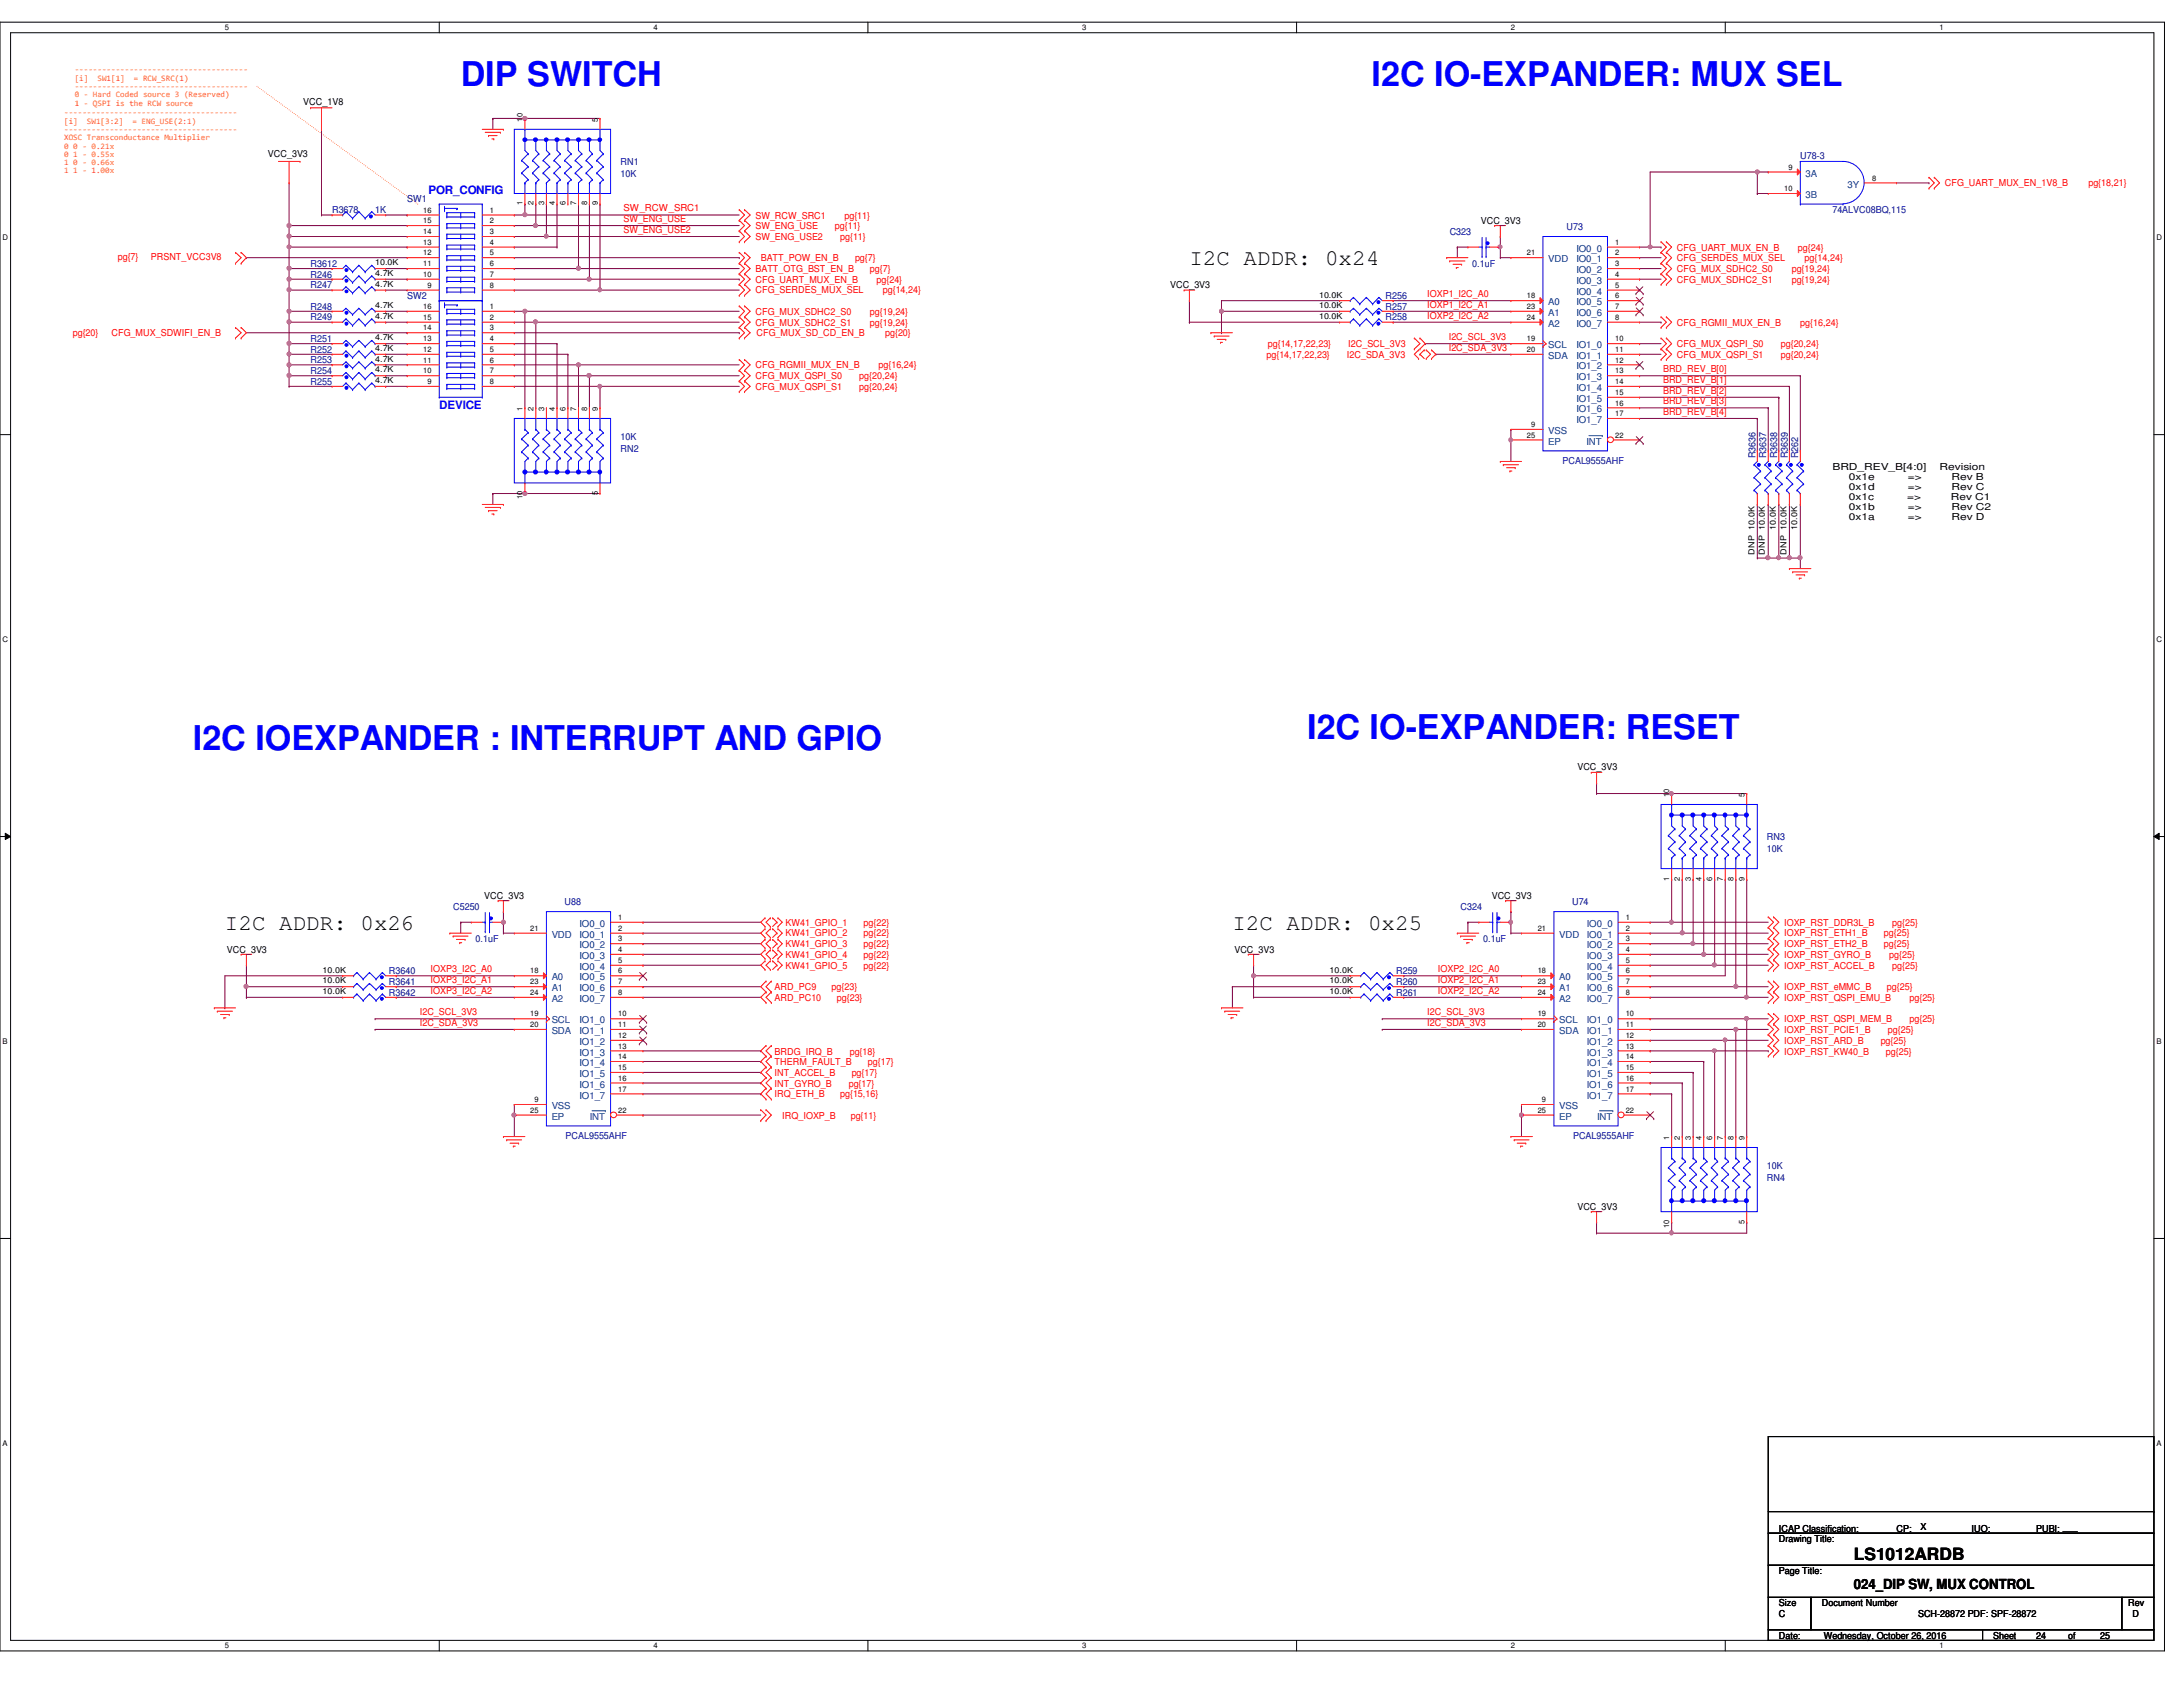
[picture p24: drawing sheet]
<svg xmlns="http://www.w3.org/2000/svg" width="279mm" height="216mm" viewBox="0 0 279 216" stroke-linecap="round" stroke-linejoin="round" font-family="sans-serif">
<defs><g id="words">
<g font-size="4.4" fill="#00f">
<text x="59" y="11">DIP SWITCH</text>
<text x="175.6" y="11">I2C IO-EXPANDER: MUX SEL</text>
<text x="167.3" y="94.6">I2C IO-EXPANDER: RESET</text>
<text x="24.7" y="96">I2C IOEXPANDER : INTERRUPT AND GPIO</text>
</g>
<g font-size="2.9">
<text x="152.2" y="33.9">I2C ADDR: 0x24</text>
<text x="28.8" y="119">I2C ADDR: 0x26</text>
<text x="157.7" y="119">I2C ADDR: 0x25</text>
</g>
<text font-size="2.2" x="237.3" y="199.6">LS1012ARDB</text>
<text font-size="1.8" x="237.3" y="203.4">024_DIP SW, MUX CONTROL</text>
<g font-size="1.5" fill="#00f">
<text x="54.9" y="24.8">POR_CONFIG</text>
<text x="56.2" y="52.3">DEVICE</text>
</g>
<g font-size="1.2">
<text x="38.8" y="13.4">VCC_1V8</text>
<text x="34.3" y="20.2">VCC_3V3</text>
<text x="189.5" y="28.7">VCC_3V3</text>
<text x="149.8" y="36.9">VCC_3V3</text>
<text x="234.5" y="60.2">BRD_REV_B[4:0]</text>
<text x="236.6" y="61.5">0x1e</text>
<text x="236.6" y="62.7">0x1d</text>
<text x="236.6" y="64">0x1c</text>
<text x="236.6" y="65.3">0x1b</text>
<text x="244.1" y="64">=&gt;</text>
<text x="244.2" y="61.5">=&gt;</text>
<text x="244.2" y="62.7">=&gt;</text>
<text x="244.2" y="65.3">=&gt;</text>
<text x="248.2" y="60.2">Revision</text>
<text x="249.7" y="64">Rev C1</text>
<text x="249.8" y="61.5">Rev B</text>
<text x="249.8" y="62.7">Rev C</text>
<text x="249.8" y="65.3">Rev C2</text>
<text x="236.6" y="66.5">0x1a</text>
<text x="244.2" y="66.5">=&gt;</text>
<text x="249.8" y="66.5">Rev D</text>
<text x="201.9" y="98.6">VCC_3V3</text>
<text x="62" y="115.1">VCC_3V3</text>
<text x="190.9" y="115.1">VCC_3V3</text>
<text x="29" y="121.9">VCC_3V3</text>
<text x="158" y="121.9">VCC_3V3</text>
<text x="201.9" y="154.9">VCC_3V3</text>
<text x="227.7" y="197.4">Drawing Title:</text>
<text x="227.7" y="196">ICAP Classification:</text>
<text x="242.7" y="196">CP:</text>
<text x="245.8" y="195.8">X</text>
<text x="252.3" y="196">IUO:</text>
<text x="256.2" y="196">___</text>
<text x="260.6" y="196">PUBI: ___</text>
<text x="227.7" y="201.5">Page Title:</text>
<text x="227.7" y="205.6">Size</text>
<text x="227.7" y="209.7">Date:</text>
<text x="227.7" y="207">C</text>
<text x="233.2" y="205.6">Document Number</text>
<text x="233.4" y="209.7">Wednesday, October 26, 2016</text>
<text x="245.5" y="207">SCH-28872 PDF: SPF-28872</text>
<text x="255.1" y="209.7">Sheet</text>
<text x="260.6" y="209.7">24</text>
<text x="264.7" y="209.7">of</text>
<text x="268.8" y="209.7">25</text>
<text x="272.4" y="205.6">Rev</text>
<text x="272.9" y="207">D</text>
</g>
<g font-size="1.2" fill="#000080">
<text x="79.4" y="21.1">RN1</text>
<text x="79.4" y="22.6">10K</text>
<text x="230.4" y="20.4">U78-3</text>
<text x="42.5" y="27.3">R3678</text>
<text x="48" y="27.3">1K</text>
<text x="52.1" y="25.9">SW1</text>
<text x="200.5" y="29.5">U73</text>
<text x="234.5" y="27.3">74ALVC08BQ,115</text>
<text x="39.8" y="34.1">R3612</text>
<text x="39.8" y="35.5">R246</text>
<text x="185.5" y="30">C323</text>
<text x="188.4" y="34.1">0.1uF</text>
<text x="39.8" y="36.9">R247</text>
<text x="39.8" y="39.6">R248</text>
<text x="39.8" y="41">R249</text>
<text x="52.1" y="38.3">SW2</text>
<text x="177.3" y="41">R258</text>
<text x="177.3" y="39.6">R257</text>
<text x="177.3" y="38.3">R256</text>
<text x="39.8" y="43.7">R251</text>
<text x="39.8" y="45.1">R252</text>
<text x="39.8" y="46.5">R253</text>
<text x="39.8" y="47.8">R254</text>
<text x="39.8" y="49.2">R255</text>
<text x="79.4" y="57.9">RN2</text>
<text x="79.4" y="56.3">10K</text>
<text x="200" y="59.4">PCAL9555AHF</text>
<text x="224.7" y="58.6" transform="rotate(-90 224.7 58.6)">R3636</text>
<text x="226.1" y="58.6" transform="rotate(-90 226.1 58.6)">R3637</text>
<text x="227.5" y="58.6" transform="rotate(-90 227.5 58.6)">R3638</text>
<text x="228.8" y="58.6" transform="rotate(-90 228.8 58.6)">R3639</text>
<text x="230.2" y="58.6" transform="rotate(-90 230.2 58.6)">R262</text>
<text x="226.1" y="107.5">RN3</text>
<text x="226.1" y="109">10K</text>
<text x="58" y="116.4">C5250</text>
<text x="72.3" y="115.9">U88</text>
<text x="186.9" y="116.4">C324</text>
<text x="201.2" y="115.9">U74</text>
<text x="49.8" y="124.7">R3640</text>
<text x="60.9" y="120.6">0.1uF</text>
<text x="178.7" y="124.7">R259</text>
<text x="189.8" y="120.6">0.1uF</text>
<text x="49.8" y="127.4">R3642</text>
<text x="49.8" y="126">R3641</text>
<text x="178.7" y="126">R260</text>
<text x="178.7" y="127.4">R261</text>
<text x="72.4" y="145.8">PCAL9555AHF</text>
<text x="201.3" y="145.8">PCAL9555AHF</text>
<text x="226.1" y="149.6">10K</text>
<text x="226.1" y="151.1">RN4</text>
</g>
<g font-size="1.2" fill="#004080">
<text x="231.1" y="22.6">3A</text>
<text x="231.1" y="25.4">3B</text>
<text x="236.5" y="24">3Y</text>
<text x="198.2" y="33.6">VDD</text>
<text x="201.8" y="32.2">IO0_0</text>
<text x="201.8" y="33.6">IO0_1</text>
<text x="201.8" y="35">IO0_2</text>
<text x="198.2" y="39.1">A0</text>
<text x="198.2" y="40.4">A1</text>
<text x="198.2" y="41.8">A2</text>
<text x="201.8" y="36.3">IO0_3</text>
<text x="201.8" y="37.7">IO0_4</text>
<text x="201.8" y="39.1">IO0_5</text>
<text x="201.8" y="40.4">IO0_6</text>
<text x="201.8" y="41.8">IO0_7</text>
<text x="198.2" y="44.6">SCL</text>
<text x="198.2" y="45.9">SDA</text>
<text x="201.8" y="44.6">IO1_0</text>
<text x="201.8" y="45.9">IO1_1</text>
<text x="201.8" y="47.3">IO1_2</text>
<text x="201.8" y="48.7">IO1_3</text>
<text x="201.8" y="50">IO1_4</text>
<text x="201.8" y="51.4">IO1_5</text>
<text x="201.8" y="52.8">IO1_6</text>
<text x="198.2" y="55.5">VSS</text>
<text x="198.2" y="56.9">EP</text>
<text x="201.8" y="54.1">IO1_7</text>
<text x="203.1" y="56.9">INT</text>
<text x="74.2" y="118.6">IO0_0</text>
<text x="203.1" y="118.6">IO0_0</text>
<text x="70.6" y="125.5">A0</text>
<text x="70.6" y="120">VDD</text>
<text x="74.2" y="120">IO0_1</text>
<text x="74.2" y="121.4">IO0_2</text>
<text x="74.2" y="122.7">IO0_3</text>
<text x="74.2" y="124.1">IO0_4</text>
<text x="74.2" y="125.5">IO0_5</text>
<text x="199.6" y="125.5">A0</text>
<text x="199.6" y="120">VDD</text>
<text x="203.1" y="120">IO0_1</text>
<text x="203.1" y="121.4">IO0_2</text>
<text x="203.1" y="122.7">IO0_3</text>
<text x="203.1" y="124.1">IO0_4</text>
<text x="203.1" y="125.5">IO0_5</text>
<text x="70.6" y="126.9">A1</text>
<text x="70.6" y="128.2">A2</text>
<text x="70.6" y="131">SCL</text>
<text x="74.2" y="126.9">IO0_6</text>
<text x="74.2" y="128.2">IO0_7</text>
<text x="74.2" y="131">IO1_0</text>
<text x="199.6" y="126.9">A1</text>
<text x="199.6" y="128.2">A2</text>
<text x="199.6" y="131">SCL</text>
<text x="203.1" y="126.9">IO0_6</text>
<text x="203.1" y="128.2">IO0_7</text>
<text x="203.1" y="131">IO1_0</text>
<text x="70.6" y="132.3">SDA</text>
<text x="74.2" y="132.3">IO1_1</text>
<text x="74.2" y="133.7">IO1_2</text>
<text x="74.2" y="135.1">IO1_3</text>
<text x="74.2" y="136.4">IO1_4</text>
<text x="74.2" y="137.8">IO1_5</text>
<text x="199.6" y="132.3">SDA</text>
<text x="203.1" y="132.3">IO1_1</text>
<text x="203.1" y="133.7">IO1_2</text>
<text x="203.1" y="135.1">IO1_3</text>
<text x="203.1" y="136.4">IO1_4</text>
<text x="203.1" y="137.8">IO1_5</text>
<text x="70.6" y="141.9">VSS</text>
<text x="70.6" y="143.3">EP</text>
<text x="74.2" y="139.2">IO1_6</text>
<text x="74.2" y="140.6">IO1_7</text>
<text x="75.5" y="143.3">INT</text>
<text x="199.6" y="141.9">VSS</text>
<text x="199.6" y="143.3">EP</text>
<text x="203.1" y="139.2">IO1_6</text>
<text x="203.1" y="140.6">IO1_7</text>
<text x="204.4" y="143.3">INT</text>
</g>
<g font-size="1.2" fill="#f00">
<text x="248.9" y="23.8">CFG_UART_MUX_EN_1V8_B</text>
<text x="267.3" y="23.8">pg{18,21}</text>
<text x="79.8" y="27.1">SW_RCW_SRC1</text>
<text x="79.8" y="28.4">SW_ENG_USE</text>
<text x="79.8" y="29.8">SW_ENG_USE2</text>
<text x="96.7" y="28">SW_RCW_SRC1</text>
<text x="96.7" y="29.3">SW_ENG_USE</text>
<text x="106.8" y="29.3">pg{11}</text>
<text x="108.1" y="28">pg{11}</text>
<text x="15.1" y="33.3">pg{7}</text>
<text x="19.3" y="33.3">PRSNT_VCC3V8</text>
<text x="96.7" y="30.7">SW_ENG_USE2</text>
<text x="96.7" y="34.8">BATT_OTG_BST_EN_B</text>
<text x="97.4" y="33.4">BATT_POW_EN_B</text>
<text x="107.5" y="30.7">pg{11}</text>
<text x="109.4" y="33.4">pg{7}</text>
<text x="111.3" y="34.8">pg{7}</text>
<text x="214.6" y="33.4">CFG_SERDES_MUX_SEL</text>
<text x="214.6" y="34.8">CFG_MUX_SDHC2_S0</text>
<text x="214.6" y="32.1">CFG_UART_MUX_EN_B</text>
<text x="229.3" y="34.8">pg{19,24}</text>
<text x="230.1" y="32.1">pg{24}</text>
<text x="231" y="33.4">pg{14,24}</text>
<text x="96.7" y="37.5">CFG_SERDES_MUX_SEL</text>
<text x="96.7" y="40.3">CFG_MUX_SDHC2_S0</text>
<text x="96.7" y="41.7">CFG_MUX_SDHC2_S1</text>
<text x="96.7" y="36.2">CFG_UART_MUX_EN_B</text>
<text x="111.3" y="40.3">pg{19,24}</text>
<text x="111.3" y="41.7">pg{19,24}</text>
<text x="112.2" y="36.2">pg{24}</text>
<text x="113" y="37.5">pg{14,24}</text>
<text x="182.7" y="38">IOXP1_I2C_A0</text>
<text x="182.7" y="40.8">IOXP2_I2C_A2</text>
<text x="182.7" y="39.4">IOXP1_I2C_A1</text>
<text x="214.6" y="36.2">CFG_MUX_SDHC2_S1</text>
<text x="214.6" y="41.7">CFG_RGMII_MUX_EN_B</text>
<text x="229.3" y="36.2">pg{19,24}</text>
<text x="230.4" y="41.7">pg{16,24}</text>
<text x="9.3" y="43.1">pg{20}</text>
<text x="14.3" y="43.1">CFG_MUX_SDWIFI_EN_B</text>
<text x="96.7" y="47.2">CFG_RGMII_MUX_EN_B</text>
<text x="96.8" y="43.1">CFG_MUX_SD_CD_EN_B</text>
<text x="112.4" y="47.2">pg{16,24}</text>
<text x="113.3" y="43.1">pg{20}</text>
<text x="162.1" y="45.8">pg{14,17,22,23}</text>
<text x="162.3" y="44.4">pg{14,17,22,23}</text>
<text x="172.4" y="45.8">I2C_SDA_3V3</text>
<text x="172.6" y="44.4">I2C_SCL_3V3</text>
<text x="185.4" y="44.9">I2C_SDA_3V3</text>
<text x="185.4" y="43.5">I2C_SCL_3V3</text>
<text x="212.9" y="47.6">BRD_REV_B[0]</text>
<text x="214.6" y="44.4">CFG_MUX_QSPI_S0</text>
<text x="214.6" y="45.8">CFG_MUX_QSPI_S1</text>
<text x="227.9" y="44.4">pg{20,24}</text>
<text x="227.9" y="45.8">pg{20,24}</text>
<text x="96.7" y="49.9">CFG_MUX_QSPI_S1</text>
<text x="96.7" y="48.6">CFG_MUX_QSPI_S0</text>
<text x="110" y="49.9">pg{20,24}</text>
<text x="110" y="48.6">pg{20,24}</text>
<text x="212.9" y="49">BRD_REV_B[1]</text>
<text x="212.9" y="50.4">BRD_REV_B[2]</text>
<text x="212.9" y="51.7">BRD_REV_B[3]</text>
<text x="212.9" y="53.1">BRD_REV_B[4]</text>
<text x="100.5" y="119.8">KW41_GPIO_2</text>
<text x="100.5" y="118.5">KW41_GPIO_1</text>
<text x="110.5" y="119.8">pg{22}</text>
<text x="110.5" y="118.5">pg{22}</text>
<text x="228.3" y="118.5">IOXP_RST_DDR3L_B</text>
<text x="228.3" y="119.8">IOXP_RST_ETH1_B</text>
<text x="241.1" y="119.8">pg{25}</text>
<text x="242.2" y="118.5">pg{25}</text>
<text x="55.1" y="124.4">IOXP3_I2C_A0</text>
<text x="55.1" y="125.8">IOXP3_I2C_A1</text>
<text x="100.5" y="121.2">KW41_GPIO_3</text>
<text x="100.5" y="122.6">KW41_GPIO_4</text>
<text x="100.5" y="124">KW41_GPIO_5</text>
<text x="110.5" y="121.2">pg{22}</text>
<text x="110.5" y="122.6">pg{22}</text>
<text x="110.5" y="124">pg{22}</text>
<text x="184" y="124.4">IOXP2_I2C_A0</text>
<text x="184" y="125.8">IOXP2_I2C_A1</text>
<text x="228.3" y="121.2">IOXP_RST_ETH2_B</text>
<text x="228.3" y="122.6">IOXP_RST_GYRO_B</text>
<text x="228.3" y="124">IOXP_RST_ACCEL_B</text>
<text x="241.1" y="121.2">pg{25}</text>
<text x="241.8" y="122.6">pg{25}</text>
<text x="242.2" y="124">pg{25}</text>
<text x="53.7" y="131.3">I2C_SDA_3V3</text>
<text x="53.7" y="129.9">I2C_SCL_3V3</text>
<text x="55.1" y="127.2">IOXP3_I2C_A2</text>
<text x="99.1" y="126.7">ARD_PC9</text>
<text x="99.1" y="128.1">ARD_PC10</text>
<text x="106.4" y="126.7">pg{23}</text>
<text x="107.1" y="128.1">pg{23}</text>
<text x="182.7" y="131.3">I2C_SDA_3V3</text>
<text x="182.7" y="129.9">I2C_SCL_3V3</text>
<text x="184" y="127.2">IOXP2_I2C_A2</text>
<text x="228.3" y="126.7">IOXP_RST_eMMC_B</text>
<text x="228.3" y="128.1">IOXP_RST_QSPI_EMU_B</text>
<text x="228.3" y="130.9">IOXP_RST_QSPI_MEM_B</text>
<text x="241.5" y="126.7">pg{25}</text>
<text x="244.4" y="128.1">pg{25}</text>
<text x="244.4" y="130.9">pg{25}</text>
<text x="99.1" y="136.3">THERM_FAULT_B</text>
<text x="99.1" y="137.7">INT_ACCEL_B</text>
<text x="99.1" y="135">BRDG_IRQ_B</text>
<text x="108.8" y="135">pg{18}</text>
<text x="109" y="137.7">pg{17}</text>
<text x="111.1" y="136.3">pg{17}</text>
<text x="228.3" y="133.6">IOXP_RST_ARD_B</text>
<text x="228.3" y="132.2">IOXP_RST_PCIE1_B</text>
<text x="228.3" y="135">IOXP_RST_KW40_B</text>
<text x="240.7" y="133.6">pg{25}</text>
<text x="241.4" y="135">pg{25}</text>
<text x="241.6" y="132.2">pg{25}</text>
<text x="99.1" y="139.1">INT_GYRO_B</text>
<text x="99.1" y="140.4">IRQ_ETH_B</text>
<text x="100.1" y="143.2">IRQ_IOXP_B</text>
<text x="107.5" y="140.4">pg{15,16}</text>
<text x="108.6" y="139.1">pg{17}</text>
<text x="108.9" y="143.2">pg{11}</text>
</g>
<g font-size="1.1" fill="#ff8000">
<text x="9.6" y="9.3">--------------------------------------</text>
<text x="9.6" y="10.3">[i]</text>
<text x="9.6" y="11.4">--------------------------------------</text>
<text x="12.5" y="10.3">SW1[1]</text>
<text x="17.1" y="10.3">= RCW_SRC(1)</text>
<text x="8.2" y="14.8">--------------------------------------</text>
<text x="8.2" y="15.8">[i]</text>
<text x="8.2" y="16.9">--------------------------------------</text>
<text x="8.2" y="17.9">XOSC Transconductance Multiplier</text>
<text x="9.6" y="12.4">0 - Hard Coded source 3 (Reserved)</text>
<text x="9.6" y="13.5">1 - QSPI is the RCW source</text>
<text x="11.1" y="15.8">SW1[3:2]</text>
<text x="17" y="15.8">= ENG_USE(2:1)</text>
<text x="8.2" y="19">0 0 - 0.21x</text>
<text x="8.2" y="20.1">0 1 - 0.55x</text>
<text x="8.2" y="21.1">1 0 - 0.66x</text>
<text x="8.2" y="22.2">1 1 - 1.00x</text>
</g>
<g font-size="1.1">
<text x="48" y="34">10.0K</text>
<text x="48" y="35.3">4.7K</text>
<text x="48" y="36.7">4.7K</text>
<text x="48" y="39.5">4.7K</text>
<text x="48" y="40.8">4.7K</text>
<text x="168.8" y="40.8">10.0K</text>
<text x="168.8" y="39.5">10.0K</text>
<text x="168.8" y="38.1">10.0K</text>
<text x="48" y="43.6">4.7K</text>
<text x="48" y="45">4.7K</text>
<text x="48" y="46.3">4.7K</text>
<text x="48" y="47.7">4.7K</text>
<text x="48" y="49.1">4.7K</text>
<text x="224.5" y="71" transform="rotate(-90 224.5 71)">DNP 10.0K</text>
<text x="225.9" y="71" transform="rotate(-90 225.9 71)">DNP 10.0K</text>
<text x="227.3" y="67.8" transform="rotate(-90 227.3 67.8)">10.0K</text>
<text x="228.6" y="71" transform="rotate(-90 228.6 71)">DNP 10.0K</text>
<text x="230" y="67.8" transform="rotate(-90 230 67.8)">10.0K</text>
<text x="41.3" y="124.5">10.0K</text>
<text x="41.3" y="125.9">10.0K</text>
<text x="170.2" y="125.9">10.0K</text>
<text x="170.2" y="124.5">10.0K</text>
<text x="41.3" y="127.3">10.0K</text>
<text x="170.2" y="127.3">10.0K</text>
</g>
<g font-size="1">
<text x="28.8" y="3.9">5</text>
<text x="83.7" y="3.9">4</text>
<text x="138.5" y="3.9">3</text>
<text x="193.4" y="3.9">2</text>
<text x="248.2" y="3.9">1</text>
<text x="66.9" y="15.6" transform="rotate(-90 66.9 15.6)">10</text>
<text x="76.5" y="15.6" transform="rotate(-90 76.5 15.6)">5</text>
<text x="228.9" y="21.7">9</text>
<text x="239.6" y="23.1">8</text>
<text x="54.1" y="27.2">16</text>
<text x="54.1" y="28.6">15</text>
<text x="54.1" y="30">14</text>
<text x="62.7" y="27.2">1</text>
<text x="62.7" y="28.6">2</text>
<text x="62.7" y="30">3</text>
<text x="66.9" y="26.3" transform="rotate(-90 66.9 26.3)">1</text>
<text x="68.3" y="26.3" transform="rotate(-90 68.3 26.3)">2</text>
<text x="69.6" y="26.3" transform="rotate(-90 69.6 26.3)">3</text>
<text x="71" y="26.3" transform="rotate(-90 71 26.3)">4</text>
<text x="72.4" y="26.3" transform="rotate(-90 72.4 26.3)">6</text>
<text x="73.7" y="26.3" transform="rotate(-90 73.7 26.3)">7</text>
<text x="75.1" y="26.3" transform="rotate(-90 75.1 26.3)">8</text>
<text x="76.5" y="26.3" transform="rotate(-90 76.5 26.3)">9</text>
<text x="228.3" y="24.5">10</text>
<text x=".3" y="30.8">D</text>
<text x="54.1" y="31.3">13</text>
<text x="54.1" y="32.7">12</text>
<text x="54.1" y="34.1">11</text>
<text x="54.1" y="35.4">10</text>
<text x="62.7" y="31.3">4</text>
<text x="62.7" y="32.7">5</text>
<text x="62.7" y="34.1">6</text>
<text x="62.7" y="35.4">7</text>
<text x="195.4" y="32.7">21</text>
<text x="206.7" y="31.3">1</text>
<text x="206.7" y="32.7">2</text>
<text x="206.7" y="34.1">3</text>
<text x="206.7" y="35.4">4</text>
<text x="276" y="30.8">D</text>
<text x="54.1" y="39.5">16</text>
<text x="54.1" y="40.9">15</text>
<text x="54.7" y="36.8">9</text>
<text x="62.7" y="39.5">1</text>
<text x="62.7" y="40.9">2</text>
<text x="62.7" y="36.8">8</text>
<text x="195.4" y="38.2">18</text>
<text x="195.4" y="39.5">23</text>
<text x="195.4" y="40.9">24</text>
<text x="206.7" y="36.8">5</text>
<text x="206.7" y="38.2">6</text>
<text x="206.7" y="39.5">7</text>
<text x="206.7" y="40.9">8</text>
<text x="54.1" y="42.3">14</text>
<text x="54.1" y="43.7">13</text>
<text x="54.1" y="45">12</text>
<text x="54.1" y="46.4">11</text>
<text x="54.1" y="47.8">10</text>
<text x="62.7" y="42.3">3</text>
<text x="62.7" y="43.7">4</text>
<text x="62.7" y="45">5</text>
<text x="62.7" y="46.4">6</text>
<text x="62.7" y="47.8">7</text>
<text x="195.4" y="43.7">19</text>
<text x="195.4" y="45">20</text>
<text x="206.7" y="43.7">10</text>
<text x="206.7" y="45">11</text>
<text x="206.7" y="46.4">12</text>
<text x="206.7" y="47.8">13</text>
<text x="54.7" y="49.1">9</text>
<text x="62.7" y="49.1">8</text>
<text x="66.9" y="52.6" transform="rotate(-90 66.9 52.6)">1</text>
<text x="68.3" y="52.6" transform="rotate(-90 68.3 52.6)">2</text>
<text x="69.6" y="52.6" transform="rotate(-90 69.6 52.6)">3</text>
<text x="71" y="52.6" transform="rotate(-90 71 52.6)">4</text>
<text x="72.4" y="52.6" transform="rotate(-90 72.4 52.6)">6</text>
<text x="73.7" y="52.6" transform="rotate(-90 73.7 52.6)">7</text>
<text x="75.1" y="52.6" transform="rotate(-90 75.1 52.6)">8</text>
<text x="76.5" y="52.6" transform="rotate(-90 76.5 52.6)">9</text>
<text x="206.7" y="49.1">14</text>
<text x="206.7" y="50.5">15</text>
<text x="206.7" y="51.9">16</text>
<text x="206.7" y="53.3">17</text>
<text x="195.4" y="56">25</text>
<text x="196" y="54.7">9</text>
<text x="206.7" y="56">22</text>
<text x="66.9" y="63.9" transform="rotate(-90 66.9 63.9)">10</text>
<text x="76.5" y="63.3" transform="rotate(-90 76.5 63.3)">5</text>
<text x=".3" y="82.2">C</text>
<text x="276" y="82.2">C</text>
<text x="213.7" y="102" transform="rotate(-90 213.7 102)">10</text>
<text x="223.3" y="102" transform="rotate(-90 223.3 102)">5</text>
<text x="213.7" y="112.7" transform="rotate(-90 213.7 112.7)">1</text>
<text x="215" y="112.7" transform="rotate(-90 215 112.7)">2</text>
<text x="216.4" y="112.7" transform="rotate(-90 216.4 112.7)">3</text>
<text x="217.8" y="112.7" transform="rotate(-90 217.8 112.7)">4</text>
<text x="219.2" y="112.7" transform="rotate(-90 219.2 112.7)">6</text>
<text x="220.5" y="112.7" transform="rotate(-90 220.5 112.7)">7</text>
<text x="221.9" y="112.7" transform="rotate(-90 221.9 112.7)">8</text>
<text x="223.3" y="112.7" transform="rotate(-90 223.3 112.7)">9</text>
<text x="67.9" y="119.1">21</text>
<text x="79.1" y="117.7">1</text>
<text x="79.1" y="119.1">2</text>
<text x="196.8" y="119.1">21</text>
<text x="208.1" y="117.7">1</text>
<text x="208.1" y="119.1">2</text>
<text x="67.9" y="124.6">18</text>
<text x="67.9" y="126">23</text>
<text x="79.1" y="120.5">3</text>
<text x="79.1" y="121.8">4</text>
<text x="79.1" y="123.2">5</text>
<text x="79.1" y="124.6">6</text>
<text x="79.1" y="126">7</text>
<text x="196.8" y="124.6">18</text>
<text x="196.8" y="126">23</text>
<text x="208.1" y="120.5">3</text>
<text x="208.1" y="121.8">4</text>
<text x="208.1" y="123.2">5</text>
<text x="208.1" y="124.6">6</text>
<text x="208.1" y="126">7</text>
<text x="67.9" y="127.3">24</text>
<text x="67.9" y="130.1">19</text>
<text x="67.9" y="131.4">20</text>
<text x="79.1" y="127.3">8</text>
<text x="79.1" y="130.1">10</text>
<text x="79.1" y="131.4">11</text>
<text x="196.8" y="127.3">24</text>
<text x="196.8" y="130.1">19</text>
<text x="196.8" y="131.4">20</text>
<text x="208.1" y="127.3">8</text>
<text x="208.1" y="130.1">10</text>
<text x="208.1" y="131.4">11</text>
<text x=".3" y="133.6">B</text>
<text x="79.1" y="132.8">12</text>
<text x="79.1" y="134.2">13</text>
<text x="79.1" y="135.6">14</text>
<text x="79.1" y="136.9">15</text>
<text x="208.1" y="132.8">12</text>
<text x="208.1" y="134.2">13</text>
<text x="208.1" y="135.6">14</text>
<text x="208.1" y="136.9">15</text>
<text x="276" y="133.6">B</text>
<text x="67.9" y="142.4">25</text>
<text x="68.4" y="141.1">9</text>
<text x="79.1" y="138.3">16</text>
<text x="79.1" y="139.7">17</text>
<text x="79.1" y="142.4">22</text>
<text x="196.8" y="142.4">25</text>
<text x="197.4" y="141.1">9</text>
<text x="208.1" y="138.3">16</text>
<text x="208.1" y="139.7">17</text>
<text x="208.1" y="142.4">22</text>
<text x="213.7" y="145.9" transform="rotate(-90 213.7 145.9)">1</text>
<text x="215" y="145.9" transform="rotate(-90 215 145.9)">2</text>
<text x="216.4" y="145.9" transform="rotate(-90 216.4 145.9)">3</text>
<text x="217.8" y="145.9" transform="rotate(-90 217.8 145.9)">4</text>
<text x="219.2" y="145.9" transform="rotate(-90 219.2 145.9)">6</text>
<text x="220.5" y="145.9" transform="rotate(-90 220.5 145.9)">7</text>
<text x="221.9" y="145.9" transform="rotate(-90 221.9 145.9)">8</text>
<text x="223.3" y="145.9" transform="rotate(-90 223.3 145.9)">9</text>
<text x="213.7" y="157.1" transform="rotate(-90 213.7 157.1)">10</text>
<text x="223.3" y="156.6" transform="rotate(-90 223.3 156.6)">5</text>
<text x=".3" y="185.1">A</text>
<text x="276" y="185.1">A</text>
<text x="28.8" y="210.9">5</text>
<text x="83.7" y="210.9">4</text>
<text x="138.5" y="210.9">3</text>
<text x="193.4" y="210.9">2</text>
<text x="248.2" y="210.9">1</text>
</g>
</g></defs>
<path d="M0 2.8h277v208.5h-277zM1.4 4.2h274.3v205.7h-274.3z" fill="none" stroke="#000" stroke-width=".13"/>
<g fill="#fff">
<path d="M28.8 3h.5v1.1h-.5z"/>
<path d="M28.8 210.1h.5v1.1h-.5z"/>
</g>
<path d="M56.2 2.8v1.4M56.2 209.9v1.4" fill="none" stroke="#000" stroke-width=".13"/>
<g fill="#fff">
<path d="M83.7 3h.5v1.1h-.5z"/>
<path d="M83.7 210.1h.5v1.1h-.5z"/>
</g>
<path d="M111.1 2.8v1.4M111.1 209.9v1.4" fill="none" stroke="#000" stroke-width=".13"/>
<g fill="#fff">
<path d="M138.5 3h.6v1.1h-.6z"/>
<path d="M138.5 210.1h.6v1.1h-.6z"/>
</g>
<path d="M165.9 2.8v1.4M165.9 209.9v1.4" fill="none" stroke="#000" stroke-width=".13"/>
<g fill="#fff">
<path d="M193.4 3h.5v1.1h-.5z"/>
<path d="M193.4 210.1h.5v1.1h-.5z"/>
</g>
<path d="M220.8 2.8v1.4M220.8 209.9v1.4" fill="none" stroke="#000" stroke-width=".13"/>
<g fill="#fff">
<path d="M248.2 3h.6v1.1h-.6z"/>
<path d="M248.2 210.1h.6v1.1h-.6z"/>
<path d="M.3 29.9h.8v1.1h-.8z"/>
<path d="M276 29.9h.7v1.1h-.7z"/>
<path d="M.3 81.3h.8v1.1h-.8z"/>
<path d="M276 81.3h.7v1.1h-.7z"/>
</g>
<path d="M0 55.6h1.4M275.7 55.6h1.3" fill="none" stroke="#000" stroke-width=".13"/>
<g fill="#fff">
<path d="M.3 132.8h.7v1.1h-.7z"/>
<path d="M276 132.8h.6v1.1h-.6z"/>
</g>
<path d="M0 107.1h1.4M.7 106.6l.7 .5-.7 .3zM275.7 107.1l.7-.5v.8zM275.7 107.1h1.3" fill="none" stroke="#000" stroke-width=".13"/>
<path d="M.7 106.6l.7 .5-.7 .3zM275.7 107.1l.7-.5v.8z" fill="#000"/>
<g fill="#fff">
<path d="M.3 184.2h.7v1.1h-.7z"/>
<path d="M276 184.2h.6v1.1h-.6z"/>
</g>
<path d="M0 158.5h1.4M275.7 158.5h1.3" fill="none" stroke="#000" stroke-width=".13"/>
<path d="M32.9 11h.1M53.5 26.1l-20.6-15.1" fill="none" stroke="#ff8000" stroke-width=".13" stroke-dasharray="0 .3"/>
<path d="M65.8 37.1h.1M65.8 37.1h11" fill="none" stroke="#800040" stroke-width=".13"/>
<path d="M76.6 36.9l.2-.1 .2 .1-.1 .4h-.1h-.2z" fill-rule="evenodd" fill="#f0f"/>
<path d="M76.6 36.9l.2-.1 .2 .1-.1 .4h-.1h-.2z" fill="none" stroke="#f0f" stroke-width=".13"/>
<path d="M37 37.1h.1M37 28.9h.1M37 37.1h5.5M37 23.4v5.5M37 37.1v2.7M37 49.4h.1M37 48.1h.1M37 49.4h5.5M37 48.1h5.5" fill="none" stroke="#800040" stroke-width=".13"/>
<circle cx="37" cy="48" r=".26" fill="#f0f"/>
<circle cx="37" cy="48" r=".26" fill="none" stroke="#f0f" stroke-width=".13"/>
<path d="M37 48.1h.1M37 46.7h.1M37 48.1v1.3M37 46.7h5.5" fill="none" stroke="#800040" stroke-width=".13"/>
<circle cx="37" cy="46.7" r=".26" fill="#f0f"/>
<circle cx="37" cy="46.7" r=".26" fill="none" stroke="#f0f" stroke-width=".13"/>
<path d="M37 46.7h.1M37 45.3h.1M37 46.7v1.4M37 45.3h5.5" fill="none" stroke="#800040" stroke-width=".13"/>
<circle cx="37" cy="45.3" r=".25" fill="#f0f"/>
<circle cx="37" cy="45.3" r=".25" fill="none" stroke="#f0f" stroke-width=".13"/>
<path d="M37 45.3h.1M37 44h.1M37 41.2v5.5M37 44h5.5" fill="none" stroke="#800040" stroke-width=".13"/>
<circle cx="37" cy="41.2" r=".26" fill="#f0f"/>
<circle cx="37" cy="41.2" r=".26" fill="none" stroke="#f0f" stroke-width=".13"/>
<circle cx="37" cy="43.9" r=".26" fill="#f0f"/>
<circle cx="37" cy="43.9" r=".26" fill="none" stroke="#f0f" stroke-width=".13"/>
<path d="M37 39.8h.1M37 39.8h5.5M37 39.8v1.4M37 41.2h.1M37 41.2h5.5" fill="none" stroke="#800040" stroke-width=".13"/>
<circle cx="37" cy="39.8" r=".26" fill="#f0f"/>
<circle cx="37" cy="39.8" r=".26" fill="none" stroke="#f0f" stroke-width=".13"/>
<path d="M37 34.4h.1M37 31.6h.1M37 30.3h.1M37 28.9h.1M37 28.9v2.7M37 34.4v1.3M37 34.4h5.5M37 30.3h15.1M37 28.9h15.1M42.5 34.4h.1" fill="none" stroke="#800040" stroke-width=".13"/>
<circle cx="37" cy="30.2" r=".26" fill="#f0f"/>
<circle cx="37" cy="30.2" r=".26" fill="none" stroke="#f0f" stroke-width=".13"/>
<circle cx="37" cy="28.9" r=".26" fill="#f0f"/>
<circle cx="37" cy="28.9" r=".26" fill="none" stroke="#f0f" stroke-width=".13"/>
<g fill="none" stroke="#800040" stroke-width=".13">
<path d="M65.8 27.5h.1M65.8 28.9h.1M65.8 30.3h.1M65.8 34.4h.1M65.8 33h28.8M65.8 34.4h8.2M67.2 26.1h.1M67.2 26.1v1.4h-1.4M68.6 26.1h.1M68.6 26.1v2.8h-2.8M69.9 26.1h.1M69.9 26.1v4.2h-4.1"/>
<path d="M94.6 33h.1"/>
</g>
<circle cx="74" cy="34.3" r=".26" fill="#f0f"/>
<circle cx="74" cy="34.3" r=".26" fill="none" stroke="#f0f" stroke-width=".13"/>
<path d="M65.8 35.7h.1M65.8 35.7h9.6M74 26.1h.1M74 26.1v8.3" fill="none" stroke="#800040" stroke-width=".13"/>
<circle cx="75.4" cy="35.7" r=".26" fill="#f0f"/>
<circle cx="75.4" cy="35.7" r=".26" fill="none" stroke="#f0f" stroke-width=".13"/>
<path d="M67.2 15.2h.1M67.2 15.2h9.6M75.4 26.1h.1M75.4 26.1v9.6M76.8 26.1h.1M76.8 26.1v11" fill="none" stroke="#800040" stroke-width=".13"/>
<circle cx="67.2" cy="15.2" r=".26" fill="#f0f"/>
<circle cx="67.2" cy="15.2" r=".26" fill="none" stroke="#f0f" stroke-width=".13"/>
<path d="M63.1 15.2h.1M63.1 15.2h4.1M63.1 15.2v1.4M65.8 39.8h.1M65.8 39.8h1.4M65.8 49.4h.1M65.8 49.4h11" fill="none" stroke="#800040" stroke-width=".13"/>
<path d="M76.6 49.3l.2-.1 .2 .1-.1 .3-.1 .1-.2-.1z" fill-rule="evenodd" fill="#f0f"/>
<path d="M76.6 49.3l.2-.1 .2 .1-.1 .3-.1 .1-.2-.1z" fill="none" stroke="#f0f" stroke-width=".13"/>
<path d="M65.8 48.1h.1M65.8 48.1h9.6" fill="none" stroke="#800040" stroke-width=".13"/>
<circle cx="75.4" cy="48" r=".26" fill="#f0f"/>
<circle cx="75.4" cy="48" r=".26" fill="none" stroke="#f0f" stroke-width=".13"/>
<g fill="none" stroke="#800040" stroke-width=".13">
<path d="M67.2 39.8h.1M67.2 39.8v12.4M65.8 41.2h.1M65.8 44h.1M65.8 45.3h.1M65.8 46.7h.1M65.8 41.2h2.8M65.8 44h5.5M65.8 45.3h6.9M65.8 46.7h8.2M68.6 41.2h.1M68.6 41.2v11"/>
<path d="M71.3 44h.1M71.3 44v8.2M72.7 45.3h.1M72.7 45.3v6.9"/>
</g>
<circle cx="74" cy="46.7" r=".26" fill="#f0f"/>
<circle cx="74" cy="46.7" r=".26" fill="none" stroke="#f0f" stroke-width=".13"/>
<path d="M74 46.7h.1M74 46.7v5.5M75.4 48.1h.1M75.4 48.1v4.1M75.4 48.1h19.2M76.8 49.4h.1M76.8 49.4v2.8M76.8 49.4h17.8M63.1 63.2h.1M63.1 63.2h13.7M67.2 63.2h.1" fill="none" stroke="#800040" stroke-width=".13"/>
<circle cx="67.2" cy="63.2" r=".26" fill="#f0f"/>
<circle cx="67.2" cy="63.2" r=".26" fill="none" stroke="#f0f" stroke-width=".13"/>
<path d="M67.2 27.5h.1M67.2 27.5h27.4M63.1 63.2h.1M63.1 63.2v1.4" fill="none" stroke="#800040" stroke-width=".13"/>
<circle cx="67.2" cy="27.5" r=".26" fill="#f0f"/>
<circle cx="67.2" cy="27.5" r=".26" fill="none" stroke="#f0f" stroke-width=".13"/>
<path d="M68.6 28.9h.1M68.6 28.9h26" fill="none" stroke="#800040" stroke-width=".13"/>
<circle cx="68.5" cy="28.9" r=".26" fill="#f0f"/>
<circle cx="68.5" cy="28.9" r=".26" fill="none" stroke="#f0f" stroke-width=".13"/>
<path d="M69.9 30.3h.1M69.9 30.3h24.7" fill="none" stroke="#800040" stroke-width=".13"/>
<path d="M69.7 30h.2l.2 .1v.3l-.2 .1-.2-.1z" fill-rule="evenodd" fill="#f0f"/>
<path d="M69.7 30h.2l.2 .1v.3l-.2 .1-.2-.1z" fill="none" stroke="#f0f" stroke-width=".13"/>
<path d="M74 34.4h.1M74 34.4h20.6M76.8 37.1h.1M76.8 37.1h17.8M68.6 41.2h.1M68.6 41.2h26" fill="none" stroke="#800040" stroke-width=".13"/>
<circle cx="68.5" cy="41.2" r=".26" fill="#f0f"/>
<circle cx="68.5" cy="41.2" r=".26" fill="none" stroke="#f0f" stroke-width=".13"/>
<path d="M67.2 39.8h.1M67.2 39.8h27.4" fill="none" stroke="#800040" stroke-width=".13"/>
<circle cx="67.2" cy="39.8" r=".26" fill="#f0f"/>
<circle cx="67.2" cy="39.8" r=".26" fill="none" stroke="#f0f" stroke-width=".13"/>
<path d="M192 30.3h.1M192 30.3v1.3M193.4 56.3h.1M193.4 54.9h.1M193.4 54.9v4.2M209.8 45.3h.1M209.8 45.3h2.8" fill="none" stroke="#800040" stroke-width=".13"/>
<path d="M193.2 56.1l.1-.1 .3 .2-.1 .3-.2 .1-.1-.1z" fill-rule="evenodd" fill="#f0f"/>
<path d="M193.2 56.1l.1-.1 .3 .2-.1 .3-.2 .1-.1-.1z" fill="none" stroke="#f0f" stroke-width=".13"/>
<path d="M192 33h.1M192 31.6h.1M192 33h1.4M192 31.6v1.4" fill="none" stroke="#800040" stroke-width=".13"/>
<circle cx="192" cy="31.6" r=".25" fill="#f0f"/>
<circle cx="192" cy="31.6" r=".25" fill="none" stroke="#f0f" stroke-width=".13"/>
<g fill="none" stroke="#800040" stroke-width=".13">
<path d="M37 35.7h5.5M42.5 35.7h.1M49.4 37.1h.1M49.4 39.8h.1M49.4 39.8h2.7M49.4 37.1h2.7M156.3 38.5h.1M156.3 39.8h.1M156.3 38.5h15.1M156.3 38.5v1.3M178.3 38.5h.1M178.3 39.8h.1"/>
<path d="M178.3 38.5h15.1M178.3 39.8h15.1M186.5 31.6h.1M186.5 31.6v1.4M186.5 31.6h1.4M209.8 34.4h.1M209.8 33h.1M209.8 35.7h.1M209.8 34.4h2.8M209.8 33h2.8M209.8 35.7h2.8M31.5 42.6h20.6"/>
<path d="M49.4 41.2h.1M49.4 44h.1M49.4 45.3h.1M49.4 46.7h.1M49.4 48.1h.1M49.4 49.4h.1M49.4 41.2h2.7M49.4 45.3h2.7M49.4 44h2.7M49.4 46.7h2.7M49.4 48.1h2.7M49.4 49.4h2.7"/>
<path d="M52.1 42.6h.1M178.3 41.2h.1M178.3 41.2h15.1M182.4 44h.1M182.4 44h11M183.8 45.3h.1M183.8 45.3h9.6M209.8 44h.1M209.8 44h2.8M230.4 48.1h.1M230.4 48.1v9.6M230.4 64.6h.1"/>
<path d="M230.4 64.6v6.8"/>
</g>
<circle cx="230.4" cy="71.4" r=".26" fill="#f0f"/>
<circle cx="230.4" cy="71.4" r=".26" fill="none" stroke="#f0f" stroke-width=".13"/>
<path d="M37 35.7h.1M37 35.7v1.4" fill="none" stroke="#800040" stroke-width=".13"/>
<circle cx="37" cy="37.1" r=".26" fill="#f0f"/>
<circle cx="37" cy="37.1" r=".26" fill="none" stroke="#f0f" stroke-width=".13"/>
<circle cx="37" cy="35.7" r=".26" fill="#f0f"/>
<circle cx="37" cy="35.7" r=".26" fill="none" stroke="#f0f" stroke-width=".13"/>
<path d="M193.4 116.7h.1M193.4 116.7v1.3" fill="none" stroke="#800040" stroke-width=".13"/>
<path d="M193.2 117.8h.1l.3 .1-.1 .3-.2 .1-.1-.1z" fill-rule="evenodd" fill="#f0f"/>
<path d="M193.2 117.8h.1l.3 .1-.1 .3-.2 .1-.1-.1z" fill="none" stroke="#f0f" stroke-width=".13"/>
<path d="M193.4 118h.1M193.4 119.4h.1M193.4 118v1.4M193.4 119.4h1.3M194.7 141.4h.1M194.7 141.4v1.3" fill="none" stroke="#800040" stroke-width=".13"/>
<circle cx="194.7" cy="142.7" r=".26" fill="#f0f"/>
<circle cx="194.7" cy="142.7" r=".26" fill="none" stroke="#f0f" stroke-width=".13"/>
<g fill="none" stroke="#800040" stroke-width=".13">
<path d="M187.9 118h.1M187.9 118h1.4M187.9 118v1.4M211.2 118h.1M211.2 118h2.8M160.4 127.6h.1M160.4 127.6h12.4M176.9 131.7h.1M176.9 130.4h.1M176.9 131.7h17.8M176.9 130.4h17.8M179.7 127.6h.1"/>
<path d="M179.7 124.9h.1M179.7 126.3h.1M179.7 127.6h15M179.7 124.9h15M179.7 126.3h15M194.7 142.7h.1M194.7 142.7v2.8"/>
</g>
<path d="M213.8 117.8h.1l.2 .1v.3l-.2 .1-.1-.1z" fill-rule="evenodd" fill="#f0f"/>
<path d="M213.8 117.8h.1l.2 .1v.3l-.2 .1-.1-.1z" fill="none" stroke="#f0f" stroke-width=".13"/>
<path d="M211.2 119.4h.1M211.2 119.4h4.1" fill="none" stroke="#800040" stroke-width=".13"/>
<circle cx="215.3" cy="119.4" r=".26" fill="#f0f"/>
<circle cx="215.3" cy="119.4" r=".26" fill="none" stroke="#f0f" stroke-width=".13"/>
<g fill="none" stroke="#800040" stroke-width=".13">
<path d="M204.3 100.2h.1M204.3 101.6h.1M204.3 100.2v1.4M204.3 101.6h9.7M211.2 120.8h.1M211.2 122.1h.1M211.2 123.5h.1M211.2 126.3h.1M211.2 124.9h.1M211.2 127.6h.1M211.2 131.7h.1M211.2 134.5h.1"/>
<path d="M211.2 120.8h5.5M211.2 122.1h6.9M211.2 123.5h8.3M211.2 126.3h11M211.2 124.9h9.6M211.2 127.6h12.4M211.2 131.7h11M211.2 134.5h8.3"/>
</g>
<path d="M213.8 101.4l.1-.1 .2 .1v.3l-.2 .1-.1-.1z" fill-rule="evenodd" fill="#f0f"/>
<path d="M213.8 101.4l.1-.1 .2 .1v.3l-.2 .1-.1-.1z" fill="none" stroke="#f0f" stroke-width=".13"/>
<path d="M214 101.6h.1M214 112.6h.1M214 118h.1M214 101.6h9.6M214 112.6v5.4M214 118h12.3M215.3 112.6h.1M215.3 119.4h.1M215.3 112.6v6.8M215.3 119.4h11M216.7 112.6h.1M216.7 112.6v8.2" fill="none" stroke="#800040" stroke-width=".13"/>
<circle cx="216.7" cy="120.7" r=".25" fill="#f0f"/>
<circle cx="216.7" cy="120.7" r=".25" fill="none" stroke="#f0f" stroke-width=".13"/>
<path d="M218.1 112.6h.1M218.1 112.6v9.5M216.7 120.8h.1M216.7 120.8h9.6" fill="none" stroke="#800040" stroke-width=".13"/>
<circle cx="218.1" cy="122.1" r=".26" fill="#f0f"/>
<circle cx="218.1" cy="122.1" r=".26" fill="none" stroke="#f0f" stroke-width=".13"/>
<path d="M219.5 112.6h.1M219.5 112.6v10.9M218.1 122.1h.1M218.1 122.1h8.2" fill="none" stroke="#800040" stroke-width=".13"/>
<circle cx="219.4" cy="123.5" r=".26" fill="#f0f"/>
<circle cx="219.4" cy="123.5" r=".26" fill="none" stroke="#f0f" stroke-width=".13"/>
<path d="M220.8 112.6h.1M220.8 112.6v12.3M222.2 112.6h.1M222.2 112.6v13.7M219.5 123.5h.1M219.5 123.5h6.8" fill="none" stroke="#800040" stroke-width=".13"/>
<circle cx="222.2" cy="126.2" r=".26" fill="#f0f"/>
<circle cx="222.2" cy="126.2" r=".26" fill="none" stroke="#f0f" stroke-width=".13"/>
<path d="M223.6 112.6h.1M223.6 112.6v15M222.2 126.3h.1M222.2 126.3h4.1" fill="none" stroke="#800040" stroke-width=".13"/>
<circle cx="223.5" cy="127.6" r=".25" fill="#f0f"/>
<circle cx="223.5" cy="127.6" r=".25" fill="none" stroke="#f0f" stroke-width=".13"/>
<path d="M211.2 133.1h.1M211.2 133.1h9.6M223.6 127.6h.1M223.6 130.4h.1M223.6 127.6h2.7M223.6 130.4v15.1" fill="none" stroke="#800040" stroke-width=".13"/>
<circle cx="223.5" cy="130.3" r=".26" fill="#f0f"/>
<circle cx="223.5" cy="130.3" r=".26" fill="none" stroke="#f0f" stroke-width=".13"/>
<path d="M222.2 131.7h.1M222.2 131.7v13.8M223.6 130.4h.1M223.6 130.4h2.7" fill="none" stroke="#800040" stroke-width=".13"/>
<circle cx="222.2" cy="131.7" r=".26" fill="#f0f"/>
<circle cx="222.2" cy="131.7" r=".26" fill="none" stroke="#f0f" stroke-width=".13"/>
<path d="M220.8 133.1h.1M220.8 133.1v12.4M222.2 131.7h.1M222.2 131.7h4.1" fill="none" stroke="#800040" stroke-width=".13"/>
<path d="M220.6 132.9l.2-.1 .2 .2-.1 .3h-.1h-.2z" fill-rule="evenodd" fill="#f0f"/>
<path d="M220.6 132.9l.2-.1 .2 .2-.1 .3h-.1h-.2z" fill="none" stroke="#f0f" stroke-width=".13"/>
<path d="M219.5 134.5h.1M219.5 134.5v11M220.8 133.1h.1M220.8 133.1h5.5" fill="none" stroke="#800040" stroke-width=".13"/>
<circle cx="219.4" cy="134.5" r=".25" fill="#f0f"/>
<circle cx="219.4" cy="134.5" r=".25" fill="none" stroke="#f0f" stroke-width=".13"/>
<g fill="none" stroke="#800040" stroke-width=".13">
<path d="M211.2 130.4h.1M211.2 130.4h12.4M214 140h.1M214 140v5.5M215.3 138.6h.1M215.3 138.6v6.9M216.7 137.2h.1M216.7 137.2v8.3M218.1 135.8h.1M218.1 135.8v9.7M219.5 134.5h6.8M226.3 134.5h.1"/>
<path d="M204.3 156.4h.1M204.3 157.8h.1M204.3 156.4v1.4M204.3 157.8h9.7"/>
</g>
<path d="M213.8 157.6l.1-.1 .2 .1v.4h-.2h-.1z" fill-rule="evenodd" fill="#f0f"/>
<path d="M213.8 157.6l.1-.1 .2 .1v.4h-.2h-.1z" fill="none" stroke="#f0f" stroke-width=".13"/>
<g fill="none" stroke="#800040" stroke-width=".13">
<path d="M49.4 35.7h2.7M52.1 35.7h.1M160.4 123.5h.1M160.4 124.9h.1M160.4 123.5v1.4M160.4 124.9h12.4M211.2 135.8h.1M211.2 137.2h.1M211.2 138.6h.1M211.2 140h.1M211.2 135.8h6.9M211.2 137.2h5.5"/>
<path d="M211.2 138.6h4.1M211.2 140h2.8M214 156.4h.1M214 157.8h.1M214 156.4v1.4M223.6 156.4h.1M223.6 156.4v1.4h-9.6"/>
</g>
<circle cx="160.4" cy="124.9" r=".26" fill="#f0f"/>
<circle cx="160.4" cy="124.9" r=".26" fill="none" stroke="#f0f" stroke-width=".13"/>
<path d="M49.4 34.4h2.7M52.1 34.4h.1M152.2 38.5v2.7M156.3 39.8h.1M156.3 39.8h15.1M152.2 41.2h.1M157.7 126.3h.1M157.7 126.3h15.1M157.7 126.3v2.7M160.4 124.9h.1M160.4 124.9v2.7" fill="none" stroke="#800040" stroke-width=".13"/>
<circle cx="156.3" cy="39.8" r=".26" fill="#f0f"/>
<circle cx="156.3" cy="39.8" r=".26" fill="none" stroke="#f0f" stroke-width=".13"/>
<path d="M156.3 39.8v2.8M156.3 42.6h.1M64.4 116.7h.1M64.4 116.7v1.3M28.8 129h.1M28.8 124.9v4.1M31.5 126.3h.1M31.5 123.5v2.8" fill="none" stroke="#800040" stroke-width=".13"/>
<circle cx="64.4" cy="118" r=".26" fill="#f0f"/>
<circle cx="64.4" cy="118" r=".26" fill="none" stroke="#f0f" stroke-width=".13"/>
<path d="M64.4 118h.1M64.4 119.4h.1M64.4 118v1.4M64.4 119.4h1.4M65.8 141.4h.1M65.8 141.4v1.3" fill="none" stroke="#800040" stroke-width=".13"/>
<circle cx="65.8" cy="142.7" r=".26" fill="#f0f"/>
<circle cx="65.8" cy="142.7" r=".26" fill="none" stroke="#f0f" stroke-width=".13"/>
<g fill="none" stroke="#800040" stroke-width=".13">
<path d="M74 46.7h.1M74 46.7h20.6M209.8 48.1h.1M209.8 41.2h2.8M209.8 48.1h20.6M212.6 41.2h.1M229 64.6h.1M229 64.6v6.8M59 118h.1M59 118h1.3M59 118v1.4M82.3 118h.1"/>
<path d="M82.3 119.4h.1M82.3 118h15.1M82.3 119.4h15.1M31.5 127.6h.1M31.5 127.6h12.4M48 131.7h.1M48 130.4h.1M48 131.7h17.8M48 130.4h17.8M50.7 127.6h.1M50.7 124.9h.1M50.7 126.3h.1"/>
<path d="M50.7 127.6h15.1M50.7 124.9h15.1M50.7 126.3h15.1M82.3 120.8h.1M82.3 122.1h.1M82.3 123.5h.1M82.3 120.8h15.1M82.3 122.1h15.1M82.3 123.5h15.1M82.3 134.5h15.1M82.3 135.8h15.1M82.3 137.2h15.1"/>
<path d="M82.3 138.6h15.1M82.3 140h15.1M97.4 134.5h.1M97.4 135.8h.1M97.4 137.2h.1M97.4 138.6h.1M97.4 140h.1M65.8 142.7h.1M65.8 142.7v2.8M82.3 142.7h.1M82.3 142.7h15.1"/>
</g>
<circle cx="229" cy="71.4" r=".26" fill="#f0f"/>
<circle cx="229" cy="71.4" r=".26" fill="none" stroke="#f0f" stroke-width=".13"/>
<path d="M209.8 49.4h.1M209.8 49.4h19.2M229 49.4h.1M229 49.4v8.3M227.7 64.6h.1M227.7 64.6v6.8M229 71.4h.1M229 71.4h1.4M230.4 71.4h.1M230.4 71.4v1.4" fill="none" stroke="#800040" stroke-width=".13"/>
<path d="M227.5 71.2l.1-.1 .2 .1v.3l-.2 .1-.1-.1z" fill-rule="evenodd" fill="#f0f"/>
<path d="M227.5 71.2l.1-.1 .2 .1v.3l-.2 .1-.1-.1z" fill="none" stroke="#f0f" stroke-width=".13"/>
<g fill="none" stroke="#800040" stroke-width=".13">
<path d="M209.8 50.8h17.9M209.8 52.2h16.5M209.8 53.6h15.1M224.9 53.6h.1M224.9 53.6v4.1M226.3 52.2h.1M226.3 52.2v5.5M227.7 50.8h.1M227.7 50.8v6.9M226.3 64.6h.1M226.3 64.6v6.8M227.7 71.4h.1"/>
<path d="M227.7 71.4h1.3"/>
</g>
<circle cx="226.3" cy="71.4" r=".26" fill="#f0f"/>
<circle cx="226.3" cy="71.4" r=".26" fill="none" stroke="#f0f" stroke-width=".13"/>
<path d="M224.9 64.6h.1M224.9 71.4h.1M224.9 71.4h2.8M224.9 64.6v6.8M226.3 71.4h.1M31.5 126.3h.1M31.5 126.3h12.4" fill="none" stroke="#800040" stroke-width=".13"/>
<circle cx="31.5" cy="126.2" r=".26" fill="#f0f"/>
<circle cx="31.5" cy="126.2" r=".26" fill="none" stroke="#f0f" stroke-width=".13"/>
<g fill="none" stroke="#800040" stroke-width=".13">
<path d="M75.4 35.7h19.2M94.6 35.7h.1M209.8 31.6h1.4M211.2 31.6h.1M211.2 22v9.6M242.7 23.4h4.2M246.9 23.4h.1M152.2 41.2h.1M152.2 41.2h19.2M28.8 124.9h15.1M31.5 127.6h.1M31.5 126.3v1.3"/>
<path d="M43.9 124.9h.1"/>
</g>
<circle cx="211.2" cy="31.6" r=".25" fill="#f0f"/>
<circle cx="211.2" cy="31.6" r=".25" fill="none" stroke="#f0f" stroke-width=".13"/>
<path d="M211.2 22h13.7M224.9 22h.1" fill="none" stroke="#800040" stroke-width=".13"/>
<circle cx="224.9" cy="22" r=".26" fill="#f0f"/>
<circle cx="224.9" cy="22" r=".26" fill="none" stroke="#f0f" stroke-width=".13"/>
<g fill="none" stroke="#800040" stroke-width=".13">
<path d="M41.1 16.6h.1M41.1 16.6v10.9M31.5 33h.1M31.5 33h20.6M37 34.4h.1M41.1 27.5h.1M41.1 27.5h1.4M49.4 27.5h2.7M52.1 27.5h.1M52.1 31.6h.1M52.1 31.6h-15.1v2.8M65.8 31.6h.1"/>
<path d="M65.8 31.6h5.5M71.3 31.6h.1M71.3 26.1v5.5M211.2 31.6h1.4M212.6 31.6h.1M224.9 24.8h.1M224.9 24.8h1.4M226.3 22h.1M226.3 22h-1.4v2.8M82.3 127.6h.1M82.3 126.3h.1M82.3 127.6h15.1"/>
<path d="M82.3 126.3h15.1"/>
</g>
<circle cx="37" cy="31.6" r=".25" fill="#f0f"/>
<circle cx="37" cy="31.6" r=".25" fill="none" stroke="#f0f" stroke-width=".13"/>
<circle cx="37" cy="34.3" r=".26" fill="#f0f"/>
<circle cx="37" cy="34.3" r=".26" fill="none" stroke="#f0f" stroke-width=".13"/>
<path d="M65.8 42.6h28.8M94.6 42.6h.1" fill="none" stroke="#800040" stroke-width=".13"/>
<g fill="none" stroke="#f00" stroke-width=".13">
<path d="M39.8 13.8h.1M39.8 13.8h2.7M41.1 16.6h.1M41.1 13.8v2.8M61.7 16.6h2.7M62.1 16.9h2M62.5 17.4h.1M62.5 17.4h1.1M62.9 17.8h.3M63.2 17.8h.1M64.1 16.9h.1M64.4 16.6h.1"/>
<path d="M30.1 33.7h.1M30.1 32.3h.1M30.1 32.3l.8 .7-.8 .7M30.9 32.3h.1M30.9 33.7h.1M30.9 32.3l.6 .7-.6 .7M35.6 20.7h2.8M37 23.4h.1M37 20.7v2.7M38.4 20.7h.1M94.6 28.2h.1M94.6 26.8h.1"/>
<path d="M94.6 29.5h.1M94.6 30.9h.1M94.6 35.1h.1M94.6 33.7h.1M94.6 37.8h.1M94.6 36.4h.1M94.6 39.2h.1M94.6 32.3h.1M94.6 26.8l.7 .7-.7 .7M94.6 28.2l.7 .7-.7 .6M94.6 29.5l.7 .8-.7 .6M94.6 33.7l.7 .7-.7 .7"/>
<path d="M94.6 36.4l.7 .7-.7 .7M94.6 39.2l.7 .6-.7 .8M94.6 35.1l.7 .6-.7 .7M94.6 32.3l.7 .7-.7 .7M95.3 26.8h.1M95.3 28.2h.1M95.3 29.5h.1M95.3 30.9h.1M95.3 33.7h.1M95.3 35.1h.1M95.3 36.4h.1M95.3 37.8h.1"/>
<path d="M95.3 39.2h.1M95.3 32.3h.1M95.3 26.8l.7 .7-.7 .7M95.3 28.2l.7 .7-.7 .6M95.3 29.5l.7 .8-.7 .6M95.3 33.7l.7 .7-.7 .7M95.3 36.4l.7 .7-.7 .7M95.3 39.2l.7 .6-.7 .8M95.3 35.1l.7 .6-.7 .7M95.3 32.3l.7 .7-.7 .7M151.6 37.1h.1M151.6 37.1h1.3"/>
<path d="M152.2 38.5h.1M152.2 37.1v1.4M185.2 33h.1M185.2 33h2.7M185.5 33.4h.1M185.5 33.4h2M186 33.8h1.1M186.4 34.2h.1M186.4 34.2h.2M187.1 33.8h.1M191.3 28.9h.1M191.3 28.9h1.4"/>
<path d="M192 30.3h.1M192 28.9v1.4M212.6 33.7h.1M212.6 32.3h.1M212.6 35.1h.1M212.6 36.4h.1M212.6 30.9h.1M212.6 32.3l.7 .7-.7 .7M212.6 33.7l.7 .7-.7 .7M212.6 35.1l.7 .6-.7 .7M212.6 30.9l.7 .7-.7 .7M213.3 32.3h.1"/>
<path d="M213.3 33.7h.1M213.3 35.1h.1M213.3 36.4h.1M213.3 30.9h.1M213.3 32.3l.7 .7-.7 .7M213.3 33.7l.7 .7-.7 .7M213.3 35.1l.7 .6-.7 .7M213.3 30.9l.7 .7-.7 .7M246.9 24.1h.1M246.9 22.7h.1M246.9 22.7l.7 .7-.7 .7M247.6 22.7h.1"/>
<path d="M247.6 24.1h.1M247.6 22.7l.6 .7-.6 .7M30.1 43.3h.1M30.1 41.9h.1M30.1 41.9l.8 .7-.8 .7M30.9 41.9h.1M30.9 43.3h.1M30.9 41.9l.6 .7-.6 .7M94.6 40.6h.1M94.6 41.9h.1M94.6 50.1h.1M94.6 48.8h.1"/>
<path d="M94.6 47.4h.1M94.6 46h.1M94.6 43.3h.1M94.6 40.6l.7 .6-.7 .7M94.6 48.8l.7 .6-.7 .7M94.6 47.4l.7 .7-.7 .7M94.6 46l.7 .7-.7 .7M94.6 41.9l.7 .7-.7 .7M95.3 40.6h.1M95.3 41.9h.1M95.3 48.8h.1M95.3 50.1h.1"/>
<path d="M95.3 47.4h.1M95.3 46h.1M95.3 43.3h.1M95.3 40.6l.7 .6-.7 .7M95.3 48.8l.7 .6-.7 .7M95.3 47.4l.7 .7-.7 .7M95.3 46l.7 .7-.7 .7M95.3 41.9l.7 .7-.7 .7M155 42.6h.1M155 42.6h2.7M155.4 43h.1M155.4 43h1.9"/>
<path d="M155.8 43.4h1.1M156.2 43.8h.1M156.2 43.8h.3M156.9 43.4h.1M181 44.7h.1M181 43.3h.1M181 43.3l.7 .7-.7 .7M181.6 45.9h.1M181.6 44.8h.1M181.6 44.8l-.6 .5 .6 .6M181.7 43.3h.1M181.7 44.7h.1"/>
<path d="M181.7 45.3h.1M181.7 43.3l.7 .7-.7 .7M181.7 45.3l.6 .6M182.3 44.8h.1M182.3 44.8l-.6 .5M182.5 44.8h.1M182.5 45.9h.1M182.5 44.8l.6 .5-.6 .6M183.2 44.8h.1M183.2 45.9h.1M183.2 44.8l.6 .5-.6 .6M192 59.1h.1"/>
<path d="M192 59.1h2.7M192.4 59.5h.1M192.4 59.5h2M192.8 59.9h1.1M193.9 59.9h.1M212.6 44.7h.1M212.6 43.3h.1M212.6 46h.1M212.6 41.9h.1M212.6 40.6h.1M212.6 43.3l.7 .7-.7 .7M212.6 44.7l.7 .6-.7 .7"/>
<path d="M212.6 40.6l.7 .6-.7 .7M213.3 43.3h.1M213.3 44.7h.1M213.3 46h.1M213.3 40.6h.1M213.3 41.9h.1M213.3 43.3l.7 .7-.7 .7M213.3 44.7l.7 .6-.7 .7M213.3 40.6l.7 .6-.7 .7M61.7 64.6h2.7M62.1 64.9h2M62.5 65.4h.1"/>
<path d="M62.5 65.4h1.1M62.9 65.8h.3M63.2 65.8h.1M64.1 64.9h.1M64.4 64.6h.1M193.3 60.3h.1M193.3 60.3h.2M229 72.8h.1M229 72.8h2.8M229.4 73.2h.1M229.4 73.2h2M229.9 73.6h1.1"/>
<path d="M230.3 74h.1M230.3 74h.2M231 73.6h.1M203.7 98.8h.1M203.7 98.8h1.3M204.3 98.8v1.4M57.6 119.4h.1M57.6 119.4h2.7M58 119.8h.1M58 119.8h1.9M63.8 115.3h.1M63.8 115.3h1.4"/>
<path d="M64.4 116.7h.1M64.4 115.3v1.4M97.9 118.9h.1M97.9 120h.1M97.9 117.5h.1M97.9 118.6h.1M97.9 118.9l-.5 .5 .5 .6M97.9 117.5l-.5 .5 .5 .6M98.6 118.9h.1M98.6 120h.1M98.6 117.5h.1M98.6 118.6h.1"/>
<path d="M98.6 118.9l-.6 .5 .6 .6M98.6 117.5l-.6 .5 .6 .6M98.9 118.9h.1M98.9 117.5h.1M98.9 118.9l.5 .5M98.9 117.5l.5 .5M99.4 119.4h.1M99.4 118h.1M99.4 118l-.5 .6M99.4 119.4l-.5 .6M99.6 120h.1M99.6 118.9h.1"/>
<path d="M99.6 118.6h.1M99.6 117.5h.1M99.6 118.9l.5 .5-.5 .6M99.6 117.5l.5 .5-.5 .6M186.5 119.4h.1M186.5 119.4h2.8M186.9 119.8h.1M186.9 119.8h1.9M192.7 115.3h.1M192.7 115.3h1.4M193.4 116.7h.1M193.4 115.3v1.4"/>
<path d="M204.3 100.2h.1M226.3 118.7h.1M226.3 117.3h.1M226.3 117.3l.7 .7-.7 .7M226.3 118.7l.7 .7-.7 .7M227 117.3h.1M227 118.7h.1M227 117.3l.7 .7-.7 .7M227 118.7l.7 .7-.7 .7M27.4 129h.1M27.4 129h2.7M27.8 129.4h.1"/>
<path d="M27.8 129.4h2M28.2 129.8h1.1M28.7 130.3h.1M28.7 130.3h.2M29.3 129.8h.1M30.9 122.1h.1M30.9 122.1h1.3M31.5 123.5h.1M31.5 122.1v1.4M58.4 120.2h1.1M58.8 120.6h.1M58.8 120.6h.3"/>
<path d="M59.5 120.2h.1M97.9 120.2h.1M97.9 121.3h.1M97.9 121.6h.1M97.9 122.7h.1M97.9 123h.1M97.9 124.1h.1M97.9 120.2l-.5 .6 .5 .5M97.9 123l-.5 .5 .5 .6M97.9 121.6l-.5 .5 .5 .6M98 135.2h.1M98 136.6h.1"/>
<path d="M98 137.9h.1M98 139.3h.1M98 133.8h.1M98 125.6h.1M98 127h.1M98 128.3h.1M98 135.2l-.6 .6 .6 .8M98 136.6l-.6 .6 .6 .7M98 137.9l-.6 .7 .6 .7M98 139.3l-.6 .7 .6 .7M98 133.8l-.6 .7 .6 .7M98 125.6l-.6 .7 .6 .7"/>
<path d="M98 127l-.6 .6 .6 .7M98.6 120.2h.1M98.6 121.3h.1M98.6 121.6h.1M98.6 122.7h.1M98.6 123h.1M98.6 124.1h.1M98.6 120.2l-.6 .6 .6 .5M98.6 121.6l-.6 .5 .6 .6M98.6 123l-.6 .5 .6 .6M98.7 136.6h.1M98.7 135.2h.1"/>
<path d="M98.7 137.9h.1M98.7 139.3h.1M98.7 133.8h.1M98.7 127h.1M98.7 125.6h.1M98.7 128.3h.1M98.7 135.2l-.7 .6 .7 .8M98.7 136.6l-.7 .6 .7 .7M98.7 137.9l-.7 .7 .7 .7M98.7 139.3l-.7 .7 .7 .7M98.7 133.8l-.7 .7 .7 .7M98.7 125.6l-.7 .7 .7 .7"/>
<path d="M98.7 127l-.7 .6 .7 .7M98.9 120.2h.1M98.9 121.6h.1M98.9 123h.1M98.9 120.2l.5 .6M98.9 123l.5 .5M98.9 121.6l.5 .5M99.4 120.8h.1M99.4 122.1h.1M99.4 123.5h.1M99.4 120.8l-.5 .5M99.4 122.1l-.5 .6"/>
<path d="M99.4 123.5l-.5 .6M99.6 121.3h.1M99.6 120.2h.1M99.6 122.7h.1M99.6 121.6h.1M99.6 124.1h.1M99.6 123h.1M99.6 123l.5 .5-.5 .6M99.6 120.2l.5 .6-.5 .5M99.6 121.6l.5 .5-.5 .6M156.3 129h.1M156.3 129h2.8"/>
<path d="M156.8 129.4h.1M156.8 129.4h1.9M157.2 129.8h1.1M157.6 130.3h.1M157.6 130.3h.3M158.3 129.8h.1M159.8 122.1h.1M159.8 122.1h1.4M160.4 123.5h.1M160.4 122.1v1.4M187.3 120.2h1.1M187.7 120.6h.1"/>
<path d="M187.7 120.6h.3M188.4 120.2h.1M226.3 120.1h.1M226.3 121.5h.1M226.3 122.9h.1M226.3 124.2h.1M226.3 127h.1M226.3 125.6h.1M226.3 128.3h.1M226.3 131.1h.1M226.3 129.7h.1M226.3 133.8h.1"/>
<path d="M226.3 132.4h.1M226.3 135.2h.1M226.3 120.1l.7 .7-.7 .7M226.3 121.5l.7 .6-.7 .8M226.3 122.9l.7 .6-.7 .7M226.3 125.6l.7 .7-.7 .7M226.3 127l.7 .6-.7 .7M226.3 129.7l.7 .7-.7 .7M226.3 132.4l.7 .7-.7 .7M226.3 131.1l.7 .6-.7 .7M226.3 133.8l.7 .7-.7 .7M227 120.1h.1"/>
<path d="M227 121.5h.1M227 122.9h.1M227 124.2h.1M227 125.6h.1M227 127h.1M227 128.3h.1M227 129.7h.1M227 131.1h.1M227 132.4h.1M227 133.8h.1M227 135.2h.1M227 120.1l.7 .7-.7 .7"/>
<path d="M227 121.5l.7 .6-.7 .8M227 122.9l.7 .6-.7 .7M227 125.6l.7 .7-.7 .7M227 127l.7 .6-.7 .7M227 129.7l.7 .7-.7 .7M227 132.4l.7 .7-.7 .7M227 131.1l.7 .6-.7 .7M227 133.8l.7 .7-.7 .7M64.4 145.5h.1M64.4 145.5h2.8M64.9 145.9h.1M64.9 145.9h1.9"/>
<path d="M65.3 146.3h1.1M65.7 146.7h.1M65.7 146.7h.3M66.4 146.3h.1M97.4 143.4h.1M97.4 142h.1M97.4 142l.6 .7-.6 .7M98 142h.1M98 143.4h.1M98 140.7h.1M98 142l.7 .7-.7 .7M98.7 140.7h.1"/>
<path d="M193.4 145.5h.1M193.4 145.5h2.7M193.8 145.9h.1M193.8 145.9h1.9M194.2 146.3h1.1M194.6 146.7h.1M194.6 146.7h.3M195.3 146.3h.1M203.7 155.1h.1M203.7 155.1h1.3M204.3 156.4h.1M204.3 155.1v1.3"/>
</g>
<path d="M226.3 196.2h49.4v4.1h-49.4zM226.3 183.9h49.4v12.3h-49.4zM226.3 193.5h49.4M275.7 193.5h.1M226.3 200.3h49.4v4.1h-49.4zM226.3 204.4h5.5v4.2h-5.5zM226.3 208.6h27.4v1.3h-27.4zM231.8 204.4h39.8v4.2h-39.8zM253.7 208.6h22v1.3h-22zM271.6 204.4h4.1v4.2h-4.1z" fill="none" stroke="#000" stroke-width=".13"/>
<g fill="none" stroke="#00f" stroke-width=".13">
<path d="M213.5 151.1h.1M213.5 149.4h.1M213.5 151.1l.9 .8M213.5 149.4l.9 .9M214 148.2h.1M214 153.7h.1M214 155.1h.1M214 148.2l.4 .4M214 153.7h9.6M214.4 151.9h.1M214.4 150.3h.1M214.4 148.6h.1"/>
<path d="M214.4 151.9l-.4 .4v2.8M214.4 150.3l-.9 .8M214.4 148.6l-.9 .8M214.9 151.1h.1M214.9 149.4h.1M214.9 151.1l.8 .8M214.9 149.4l.8 .9M215.3 148.2h.1M215.3 153.7h.1M215.3 148.2l.4 .4M215.7 151.9h.1M215.7 150.3h.1"/>
<path d="M215.7 148.6h.1M215.7 151.9l-.4 .4v1.4M215.7 150.3l-.8 .8M215.7 148.6l-.8 .8M216.3 151.1h.1M216.3 149.4h.1M216.3 151.1l.8 .8M216.3 149.4l.8 .9M216.7 148.2h.1M216.7 153.7h.1M216.7 148.2l.4 .4M217.1 151.9h.1"/>
<path d="M217.1 150.3h.1M217.1 148.6h.1M217.1 151.9l-.4 .4v1.4M217.1 150.3l-.8 .8M217.1 148.6l-.8 .8M217.6 151.1h.1M217.6 149.4h.1M217.6 151.1l.9 .8M217.6 149.4l.9 .9M218.1 148.2h.1M218.1 153.7h.1M218.1 148.2l.4 .4"/>
<path d="M218.5 151.9h.1M218.5 150.3h.1M218.5 148.6h.1M218.5 151.9l-.4 .4v1.4M218.5 150.3l-.9 .8M218.5 148.6l-.9 .8M219 151.1h.1M219 149.4h.1M219 151.1l.8 .8M219 149.4l.8 .9M219.5 148.2h.1M219.5 153.7h.1"/>
<path d="M219.5 148.2l.3 .4M219.8 151.9h.1M219.8 150.3h.1M219.8 148.6h.1M219.8 151.9l-.3 .4v1.4M219.8 150.3l-.8 .8M219.8 148.6l-.8 .8M220.4 151.1h.1M220.4 149.4h.1M220.4 151.1l.8 .8M220.4 149.4l.8 .9M220.8 148.2h.1"/>
<path d="M220.8 153.7h.1M220.8 148.2l.4 .4M221.2 151.9h.1M221.2 150.3h.1M221.2 148.6h.1M221.2 151.9l-.4 .4v1.4M221.2 150.3l-.8 .8M221.2 148.6l-.8 .8M221.8 151.1h.1M221.8 149.4h.1M221.8 151.1l.8 .8M221.8 149.4l.8 .9"/>
<path d="M222.2 148.2h.1M222.2 153.7h.1M222.2 148.2l.4 .4M222.6 151.9h.1M222.6 150.3h.1M222.6 148.6h.1M222.6 151.9l-.4 .4v1.4M222.6 150.3l-.8 .8M222.6 148.6l-.8 .8M223.1 151.1h.1M223.1 149.4h.1M223.1 151.1l.9 .8"/>
<path d="M223.1 149.4l.9 .9M223.6 148.2h.1M223.6 153.7h.1M223.6 148.2l.4 .4M224 151.9h.1M224 150.3h.1M224 148.6h.1M224 151.9l-.4 .4v1.4M224 150.3l-.9 .8M224 148.6l-.9 .8"/>
</g>
<path d="M213.8 153.5l.1-.1 .2 .1v.3l-.2 .1-.1-.1z" fill-rule="evenodd" fill="#00f"/>
<path d="M213.8 153.5l.1-.1 .2 .1v.3l-.2 .1-.1-.1z" fill="none" stroke="#00f" stroke-width=".13"/>
<circle cx="215.3" cy="153.7" r=".26" fill="#00f"/>
<circle cx="215.3" cy="153.7" r=".26" fill="none" stroke="#00f" stroke-width=".13"/>
<circle cx="216.7" cy="153.7" r=".26" fill="#00f"/>
<circle cx="216.7" cy="153.7" r=".26" fill="none" stroke="#00f" stroke-width=".13"/>
<circle cx="218.1" cy="153.7" r=".26" fill="#00f"/>
<circle cx="218.1" cy="153.7" r=".26" fill="none" stroke="#00f" stroke-width=".13"/>
<circle cx="219.4" cy="153.7" r=".26" fill="#00f"/>
<circle cx="219.4" cy="153.7" r=".26" fill="none" stroke="#00f" stroke-width=".13"/>
<path d="M220.6 153.5l.2-.1 .2 .1-.1 .3-.1 .1-.2-.1z" fill-rule="evenodd" fill="#00f"/>
<path d="M220.6 153.5l.2-.1 .2 .1-.1 .3-.1 .1-.2-.1z" fill="none" stroke="#00f" stroke-width=".13"/>
<circle cx="222.2" cy="153.7" r=".26" fill="#00f"/>
<g fill="none" stroke="#00f" stroke-width=".13">
<path d="M212.6 146.9h12.3v8.2h-12.3zM214 148.2h.1M214 146.9v1.3M215.3 148.2h.1M215.3 146.9v1.3M216.7 148.2h.1M216.7 146.9v1.3M218.1 148.2h.1M218.1 146.9v1.3M219.5 148.2h.1M219.5 146.9v1.3M220.8 148.2h.1"/>
<path d="M220.8 146.9v1.3M222.2 148.2h.1M222.2 146.9v1.3M223.6 148.2h.1M223.6 153.7h.1M223.6 146.9v1.3M223.6 153.7v1.4"/>
<circle cx="222.2" cy="153.7" r=".26"/>
</g>
<circle cx="223.5" cy="153.7" r=".26" fill="#00f"/>
<g fill="none" stroke="#00f" stroke-width=".13">
<path d="M44.3 49h.1M44.3 49l-.4 .4M44.3 49l.8 .9M45.1 49.9h.1M45.9 49h.1M45.9 49l-.8 .9M45.9 49l.8 .9M46.7 49.9h.1M47.6 49h.1M47.6 49l-.9 .9M47.6 49l.4 .4M48 49.4h.1"/>
<circle cx="223.5" cy="153.7" r=".26"/>
</g>
<g fill="none" stroke="#f00" stroke-width=".13">
<path d="M214 145.5h.1M214 156.4h.1M214 145.5v1.4M214 155.1v1.3M215.3 145.5h.1M215.3 145.5v1.4M216.7 145.5h.1M216.7 145.5v1.4M218.1 145.5h.1M218.1 145.5v1.4M219.5 145.5h.1M219.5 145.5v1.4"/>
<path d="M220.8 145.5h.1M220.8 145.5v1.4M222.2 145.5h.1M222.2 145.5v1.4M223.6 156.4h.1M223.6 145.5h.1M223.6 145.5v1.4M223.6 155.1v1.3"/>
</g>
<path d="M44.2 49.5h.3v.3h-.2h-.1z" fill-rule="evenodd" fill="#00f"/>
<g fill="none" stroke="#00f" stroke-width=".13">
<path d="M44.2 49.5h.3v.3h-.2h-.1zM45.3 124.9h.1M45.7 124.5h.1M45.7 124.5l.8 .8M45.7 124.5l-.4 .4M46.5 125.3h.1M47.3 124.5h.1M47.3 124.5l.8 .8M47.3 124.5l-.8 .8M48.1 125.3h.1M48.9 124.5h.1M48.9 124.5l.5 .4"/>
<path d="M48.9 124.5l-.8 .8"/>
</g>
<path d="M42.5 49.4h.1M42.5 49.4h1.4M48 49.4h1.4M49.4 49.4h.1" fill="none" stroke="#f00" stroke-width=".13"/>
<path d="M48.7 124.9h.3v.3l-.1 .1-.2-.1z" fill-rule="evenodd" fill="#00f"/>
<path d="M230.4 20.7h5.5a2.71 2.71 0 0 1 2.7 2.7 2.71 2.71 0 0 1-2.7 2.7M230.4 20.7h.1M230.4 26.1h.1M230.4 20.7v5.4M230.4 26.1h5.5M235.9 26.1h.1M48.7 124.9h.3v.3l-.1 .1-.2-.1z" fill="none" stroke="#00f" stroke-width=".13"/>
<path d="M43.9 124.9h.1M43.9 124.9h1.4M49.4 124.9h1.3M50.7 124.9h.1" fill="none" stroke="#f00" stroke-width=".13"/>
<path d="M230 21.6l.4 .4-.4 .4z" fill="#f00"/>
<path d="M226.3 22h.1M226.3 22h4.1M230 21.6l.4 .4-.4 .4z" fill="none" stroke="#f00" stroke-width=".13"/>
<path d="M230 24.4l.4 .4-.4 .3z" fill="#f00"/>
<path d="M226.3 24.8h.1M226.3 24.8h4.1M230 24.4l.4 .4-.4 .3zM238.6 23.4h4.1M242.7 23.4h.1" fill="none" stroke="#f00" stroke-width=".13"/>
<path d="M172.8 41.2h.1M173.2 40.8h.1M173.2 40.8l.8 .9M173.2 40.8l-.4 .4M174 41.7h.1M174.9 40.8h.1M174.9 40.8l.8 .9M174.9 40.8l-.9 .9M175.7 41.7h.1M176.5 40.8h.1M176.5 40.8l.4 .4M176.5 40.8l-.8 .9" fill="none" stroke="#00f" stroke-width=".13"/>
<path d="M176.3 41.3h.3v.2l-.2 .1-.1-.1z" fill-rule="evenodd" fill="#00f"/>
<g fill="none" stroke="#00f" stroke-width=".13">
<path d="M176.3 41.3h.3v.2l-.2 .1-.1-.1zM174.2 126.3h.1M174.6 125.9h.1M174.6 125.9l.8 .8M174.6 125.9l-.4 .4M175.4 126.7h.1M176.2 125.9h.1M176.2 125.9l.8 .8M176.2 125.9l-.8 .8M177 126.7h.1M177.9 125.9h.1M177.9 125.9l.4 .4"/>
<path d="M177.9 125.9l-.9 .8"/>
</g>
<path d="M171.4 41.2h.1M171.4 41.2h1.4M176.9 41.2h1.4M178.3 41.2h.1" fill="none" stroke="#f00" stroke-width=".13"/>
<path d="M177.6 126.3h.3v.3h-.3z" fill-rule="evenodd" fill="#00f"/>
<g fill="none" stroke="#00f" stroke-width=".13">
<path d="M44.3 43.6h.1M44.3 43.6l-.4 .4M44.3 43.6l.8 .8M45.1 44.4h.1M45.9 43.6h.1M45.9 43.6l-.8 .8M45.9 43.6l.8 .8M46.7 44.4h.1M47.6 43.6h.1M47.6 43.6l-.9 .8M47.6 43.6l.4 .4M48 44h.1"/>
<path d="M177.6 126.3h.3v.3h-.3z"/>
</g>
<path d="M172.8 126.3h.1M172.8 126.3h1.4M178.3 126.3h1.4M179.7 126.3h.1" fill="none" stroke="#f00" stroke-width=".13"/>
<path d="M44.2 44h.3v.3h-.3z" fill-rule="evenodd" fill="#00f"/>
<g fill="none" stroke="#00f" stroke-width=".13">
<path d="M44.3 34h.1M44.3 34l-.4 .4M44.3 34l.8 .8M45.1 34.8h.1M45.9 34h.1M45.9 34l-.8 .8M45.9 34l.8 .8M46.7 34.8h.1M47.6 34h.1M47.6 34l-.9 .8M47.6 34l.4 .4M48 34.4h.1"/>
<path d="M56.2 38.5h.1M56.2 38.5v12.3M56.2 38.5h5.5M56.9 39h.1M56.9 39.3h.1M56.9 39h1.6M56.9 38.7v.6M57.2 39.6h.1M57.2 39.6h3.5M57.2 39.6v.5M58.5 39h.1M58.5 39l-.1 .2"/>
<path d="M59 39.6v.5M60.7 39.6h.1M60.7 39.6v.5M61.7 38.5h.1M61.7 38.5v12.3M44.2 44h.3v.3h-.3zM56.2 50.8h.1M56.2 50.8h5.5M57.2 40.1h.1M57.2 40.9h.1M57.2 41.5h.1M57.2 42.3h.1"/>
<path d="M57.2 42.9h.1M57.2 43.7h.1M57.2 44.2h.1M57.2 45.1h.1M57.2 45.6h.1M57.2 46.4h.1M57.2 47h.1M57.2 47.8h.1M57.2 48.3h.1M57.2 49.2h.1M57.2 49.7h.1M57.2 40.9v.6"/>
<path d="M57.2 42.3v.6M57.2 43.7v.5M57.2 45.1v.5M57.2 46.4v.6M57.2 47.8v.5M57.2 49.2v.5M57.2 40.1h3.5M57.2 40.9h3.5M57.2 41.5h3.5M57.2 42.3h3.5M57.2 42.9h3.5M57.2 43.7h3.5"/>
<path d="M57.2 44.2h3.5M57.2 45.1h3.5M57.2 45.6h3.5M57.2 46.4h3.5M57.2 47h3.5M57.2 47.8h3.5M57.2 48.3h3.5M57.2 49.2h3.5M57.2 49.7h3.5M59 40.1h.1M59 41.5h.1M59 42.9h.1"/>
<path d="M59 44.2h.1M59 45.6h.1M59 47h.1M59 48.3h.1M59 49.7h.1M59 40.9v.6M59 42.3v.6M59 43.7v.5M59 45.1v.5M59 46.4v.6M59 47.8v.5M59 49.2v.5"/>
<path d="M60.7 40.1h.1M60.7 41.5h.1M60.7 40.9h.1M60.7 42.9h.1M60.7 42.3h.1M60.7 44.2h.1M60.7 43.7h.1M60.7 45.6h.1M60.7 45.1h.1M60.7 47h.1M60.7 46.4h.1M60.7 48.3h.1"/>
<path d="M60.7 47.8h.1M60.7 49.7h.1M60.7 49.2h.1M60.7 40.9v.6M60.7 42.3v.6M60.7 43.7v.5M60.7 45.1v.5M60.7 46.4v.6M60.7 47.8v.5M60.7 49.2v.5M61.7 50.8h.1"/>
</g>
<g fill="none" stroke="#f00" stroke-width=".13">
<path d="M52.1 39.8h.1M52.1 39.8h4.1M61.7 39.8h4.1M65.8 39.8h.1M42.5 44h.1M42.5 44h1.4M48 44h1.4M49.4 44h.1M52.1 41.2h.1M52.1 42.6h.1M52.1 44h.1M52.1 45.3h.1"/>
<path d="M52.1 46.7h.1M52.1 48.1h.1M52.1 49.4h.1M52.1 44h4.1M52.1 41.2h4.1M52.1 42.6h4.1M52.1 45.3h4.1M52.1 46.7h4.1M52.1 48.1h4.1M52.1 49.4h4.1M61.7 44h4.1M61.7 41.2h4.1"/>
<path d="M61.7 42.6h4.1M61.7 45.3h4.1M61.7 46.7h4.1M61.7 48.1h4.1M61.7 49.4h4.1M65.8 41.2h.1M65.8 42.6h.1M65.8 44h.1M65.8 45.3h.1M65.8 46.7h.1M65.8 48.1h.1M65.8 49.4h.1"/>
</g>
<path d="M44.2 34.4h.3v.3l-.2 .1-.1-.1z" fill-rule="evenodd" fill="#00f"/>
<g fill="none" stroke="#00f" stroke-width=".13">
<path d="M43.9 27.5h.1M44.2 34.4h.3v.3l-.2 .1-.1-.1zM44.3 27.1h.1M44.3 27.1l.8 .8M44.3 27.1l-.4 .4M45.1 27.9h.1M45.9 27.1h.1M45.9 27.1l.8 .8M45.9 27.1l-.8 .8M46.7 27.9h.1M47.6 27.1h.1M47.6 27.1l.4 .4"/>
<path d="M47.6 27.1l-.9 .8"/>
</g>
<path d="M42.5 34.4h.1M42.5 34.4h1.4M48 34.4h1.4M49.4 34.4h.1" fill="none" stroke="#f00" stroke-width=".13"/>
<path d="M47.3 27.6h.3v.2l-.1 .1-.2-.1z" fill-rule="evenodd" fill="#00f"/>
<g fill="none" stroke="#00f" stroke-width=".13">
<path d="M67.2 17.9h.1M67.2 16.6h.1M67.2 16.6v2.7l.4 .4M67.2 17.9h9.6M67.6 19.7h.1M67.6 19.7l-.8 .8M68.6 17.9h.1M68.6 17.9v1.4l.4 .4M69 19.7h.1M69 19.7l-.8 .8M69.9 17.9h.1M69.9 17.9v1.4l.5 .4"/>
<path d="M70.4 19.7h.1M70.4 19.7l-.9 .8M71.3 17.9h.1M71.3 17.9v1.4l.4 .4M71.7 19.7h.1M71.7 19.7l-.8 .8M72.7 17.9h.1M72.7 17.9v1.4l.4 .4M73.1 19.7h.1M73.1 19.7l-.8 .8M74 17.9h.1M74 17.9v1.4l.5 .4"/>
<path d="M74.5 19.7h.1M74.5 19.7l-.9 .8M75.4 17.9h.1M75.4 17.9v1.4l.4 .4M75.8 19.7h.1M75.8 19.7l-.8 .8M76.8 17.9h.1M76.8 17.9v1.4l.4 .4M77.2 19.7h.1M77.2 19.7l-.8 .8M47.3 27.6h.3v.2l-.1 .1-.2-.1zM66.8 20.5h.1"/>
<path d="M66.8 22.1h.1M66.8 20.5l.8 .8M66.8 22.1l.8 .9M67.2 23.4h.1M67.6 21.3h.1M67.6 23h.1M67.6 21.3l-.8 .8M67.6 23l-.4 .4M68.2 20.5h.1M68.2 22.1h.1M68.2 20.5l.8 .8M68.2 22.1l.8 .9"/>
<path d="M68.6 23.4h.1M69 21.3h.1M69 23h.1M69 21.3l-.8 .8M69 23l-.4 .4M69.5 20.5h.1M69.5 22.1h.1M69.5 20.5l.9 .8M69.5 22.1l.9 .9M69.9 23.4h.1M70.4 21.3h.1M70.4 23h.1"/>
<path d="M70.4 21.3l-.9 .8M70.4 23l-.5 .4M70.9 20.5h.1M70.9 22.1h.1M70.9 20.5l.8 .8M70.9 22.1l.8 .9M71.3 23.4h.1M71.7 21.3h.1M71.7 23h.1M71.7 21.3l-.8 .8M71.7 23l-.4 .4M72.3 20.5h.1"/>
<path d="M72.3 22.1h.1M72.3 20.5l.8 .8M72.3 22.1l.8 .9M72.7 23.4h.1M73.1 21.3h.1M73.1 23h.1M73.1 21.3l-.8 .8M73.1 23l-.4 .4M73.6 20.5h.1M73.6 22.1h.1M73.6 20.5l.9 .8M73.6 22.1l.9 .9"/>
<path d="M74 23.4h.1M74.5 21.3h.1M74.5 23h.1M74.5 21.3l-.9 .8M74.5 23l-.5 .4M75 20.5h.1M75 22.1h.1M75 20.5l.8 .8M75 22.1l.8 .9M75.4 23.4h.1M75.8 21.3h.1M75.8 23h.1"/>
<path d="M75.8 21.3l-.8 .8M75.8 23l-.4 .4M76.4 20.5h.1M76.4 22.1h.1M76.4 20.5l.8 .8M76.4 22.1l.8 .9M76.8 23.4h.1M77.2 21.3h.1M77.2 23h.1M77.2 21.3l-.8 .8M77.2 23l-.4 .4"/>
</g>
<path d="M42.5 27.5h.1M42.5 27.5h1.4M48 27.5h1.4M49.4 27.5h.1" fill="none" stroke="#f00" stroke-width=".13"/>
<circle cx="67.2" cy="17.9" r=".25" fill="#00f"/>
<circle cx="67.2" cy="17.9" r=".25" fill="none" stroke="#00f" stroke-width=".13"/>
<circle cx="68.5" cy="17.9" r=".25" fill="#00f"/>
<circle cx="68.5" cy="17.9" r=".25" fill="none" stroke="#00f" stroke-width=".13"/>
<path d="M69.7 17.7h.4v.2v.1l-.2 .1-.2-.1z" fill-rule="evenodd" fill="#00f"/>
<path d="M69.7 17.7h.4v.2v.1l-.2 .1-.2-.1z" fill="none" stroke="#00f" stroke-width=".13"/>
<circle cx="71.3" cy="17.9" r=".25" fill="#00f"/>
<circle cx="71.3" cy="17.9" r=".25" fill="none" stroke="#00f" stroke-width=".13"/>
<circle cx="72.6" cy="17.9" r=".25" fill="#00f"/>
<circle cx="72.6" cy="17.9" r=".25" fill="none" stroke="#00f" stroke-width=".13"/>
<circle cx="74" cy="17.9" r=".25" fill="#00f"/>
<circle cx="74" cy="17.9" r=".25" fill="none" stroke="#00f" stroke-width=".13"/>
<circle cx="75.4" cy="17.9" r=".25" fill="#00f"/>
<g fill="none" stroke="#00f" stroke-width=".13">
<path d="M65.8 16.6h12.3v8.2h-12.3zM76.8 17.9h.1M76.8 16.6v1.3M67.2 23.4h.1M67.2 23.4v1.4M68.6 23.4h.1M68.6 23.4v1.4M69.9 23.4h.1M69.9 23.4v1.4M71.3 23.4h.1M71.3 23.4v1.4M72.7 23.4h.1"/>
<path d="M72.7 23.4v1.4M74 23.4h.1M74 23.4v1.4M75.4 23.4h.1M75.4 23.4v1.4M76.8 23.4h.1M76.8 23.4v1.4"/>
<circle cx="75.4" cy="17.9" r=".25"/>
</g>
<path d="M76.6 17.7h.3l.1 .2-.1 .1-.1 .1-.2-.1z" fill-rule="evenodd" fill="#00f"/>
<path d="M76.6 17.7h.3l.1 .2-.1 .1-.1 .1-.2-.1zM189.3 31.6h.4M189.7 32.9h.1M189.7 31.6h.1M189.7 30.4v2.5M190.2 32.9h.1M190.2 30.4v2.5" fill="none" stroke="#00f" stroke-width=".13"/>
<g fill="none" stroke="#f00" stroke-width=".13">
<path d="M67.2 15.2h.1M67.2 15.2v1.4M76.8 15.2h.1M76.8 15.2v1.4M67.2 26.1h.1M67.2 24.8v1.3M68.6 26.1h.1M68.6 24.8v1.3M69.9 26.1h.1M69.9 24.8v1.3M71.3 26.1h.1M71.3 24.8v1.3"/>
<path d="M72.7 26.1h.1M72.7 24.8v1.3M74 26.1h.1M74 24.8v1.3M75.4 26.1h.1M75.4 24.8v1.3M76.8 26.1h.1M76.8 24.8v1.3"/>
</g>
<path d="M190.3 31h.2v.3h-.1h-.1z" fill-rule="evenodd" fill="#00f"/>
<g fill="none" stroke="#00f" stroke-width=".13">
<path d="M190.2 31.6h.1M190.2 31.6h.4M190.3 31h.2v.3h-.1h-.1zM213.5 106.9h.1M213.5 108.6h.1M213.5 106.9l.9 .8M213.5 108.6l.9 .8M214 109.8h.1M214 104.3h.1M214 103h.1M214 103v2.7l.4 .4M214 104.3h9.6"/>
<path d="M214.4 106.1h.1M214.4 107.7h.1M214.4 109.4h.1M214.4 106.1l-.9 .8M214.4 107.7l-.9 .9M214.4 109.4l-.4 .4M214.9 106.9h.1M214.9 108.6h.1M214.9 106.9l.8 .8M214.9 108.6l.8 .8M215.3 109.8h.1M215.3 104.3h.1"/>
<path d="M215.3 104.3v1.4l.4 .4M215.7 106.1h.1M215.7 107.7h.1M215.7 109.4h.1M215.7 106.1l-.8 .8M215.7 107.7l-.8 .9M215.7 109.4l-.4 .4M216.3 106.9h.1M216.3 108.6h.1M216.3 106.9l.8 .8M216.3 108.6l.8 .8M216.7 109.8h.1"/>
<path d="M216.7 104.3h.1M216.7 104.3v1.4l.4 .4M217.1 106.1h.1M217.1 107.7h.1M217.1 109.4h.1M217.1 106.1l-.8 .8M217.1 107.7l-.8 .9M217.1 109.4l-.4 .4M217.6 106.9h.1M217.6 108.6h.1M217.6 106.9l.9 .8M217.6 108.6l.9 .8"/>
<path d="M218.1 109.8h.1M218.1 104.3h.1M218.1 104.3v1.4l.4 .4M218.5 106.1h.1M218.5 107.7h.1M218.5 109.4h.1M218.5 106.1l-.9 .8M218.5 107.7l-.9 .9M218.5 109.4l-.4 .4M219 106.9h.1M219 108.6h.1M219 106.9l.8 .8"/>
<path d="M219 108.6l.8 .8M219.5 109.8h.1M219.5 104.3h.1M219.5 104.3v1.4l.3 .4M219.8 106.1h.1M219.8 107.7h.1M219.8 109.4h.1M219.8 106.1l-.8 .8M219.8 107.7l-.8 .9M219.8 109.4l-.3 .4M220.4 106.9h.1M220.4 108.6h.1"/>
<path d="M220.4 106.9l.8 .8M220.4 108.6l.8 .8M220.8 109.8h.1M220.8 104.3h.1M220.8 104.3v1.4l.4 .4M221.2 106.1h.1M221.2 107.7h.1M221.2 109.4h.1M221.2 106.1l-.8 .8M221.2 107.7l-.8 .9M221.2 109.4l-.4 .4M221.8 106.9h.1"/>
<path d="M221.8 108.6h.1M221.8 106.9l.8 .8M221.8 108.6l.8 .8M222.2 109.8h.1M222.2 104.3h.1M222.2 104.3v1.4l.4 .4M222.6 106.1h.1M222.6 107.7h.1M222.6 109.4h.1M222.6 106.1l-.8 .8M222.6 107.7l-.8 .9M222.6 109.4l-.4 .4"/>
<path d="M223.1 106.9h.1M223.1 108.6h.1M223.1 106.9l.9 .8M223.1 108.6l.9 .8M223.6 109.8h.1M223.6 104.3h.1M223.6 104.3v1.4l.4 .4M224 106.1h.1M224 107.7h.1M224 109.4h.1M224 106.1l-.9 .8M224 107.7l-.9 .9"/>
<path d="M224 109.4l-.4 .4"/>
</g>
<path d="M187.9 31.6h.1M187.9 31.6h1.4M190.6 31.6h1.4M192 31.6h.1" fill="none" stroke="#f00" stroke-width=".13"/>
<path d="M213.8 104.1h.1l.2 .1v.3l-.2 .1-.1-.1z" fill-rule="evenodd" fill="#00f"/>
<path d="M213.8 104.1h.1l.2 .1v.3l-.2 .1-.1-.1z" fill="none" stroke="#00f" stroke-width=".13"/>
<circle cx="215.3" cy="104.3" r=".26" fill="#00f"/>
<circle cx="215.3" cy="104.3" r=".26" fill="none" stroke="#00f" stroke-width=".13"/>
<circle cx="216.7" cy="104.3" r=".26" fill="#00f"/>
<circle cx="216.7" cy="104.3" r=".26" fill="none" stroke="#00f" stroke-width=".13"/>
<circle cx="218.1" cy="104.3" r=".26" fill="#00f"/>
<circle cx="218.1" cy="104.3" r=".26" fill="none" stroke="#00f" stroke-width=".13"/>
<circle cx="219.4" cy="104.3" r=".26" fill="#00f"/>
<circle cx="219.4" cy="104.3" r=".26" fill="none" stroke="#00f" stroke-width=".13"/>
<path d="M220.6 104.1h.2l.2 .1-.1 .3-.1 .1-.2-.1z" fill-rule="evenodd" fill="#00f"/>
<path d="M220.6 104.1h.2l.2 .1-.1 .3-.1 .1-.2-.1z" fill="none" stroke="#00f" stroke-width=".13"/>
<circle cx="222.2" cy="104.3" r=".26" fill="#00f"/>
<g fill="none" stroke="#00f" stroke-width=".13">
<path d="M212.6 103h12.3v8.2h-12.3zM214 109.8h.1M214 109.8v1.4M215.3 109.8h.1M215.3 109.8v1.4M216.7 109.8h.1M216.7 109.8v1.4M218.1 109.8h.1M218.1 109.8v1.4M219.5 109.8h.1M219.5 109.8v1.4M220.8 109.8h.1"/>
<path d="M220.8 109.8v1.4M222.2 109.8h.1M222.2 109.8v1.4M223.6 109.8h.1M223.6 104.3h.1M223.6 103v1.3M223.6 109.8v1.4"/>
<circle cx="222.2" cy="104.3" r=".26"/>
</g>
<circle cx="223.5" cy="104.3" r=".26" fill="#00f"/>
<g fill="none" stroke="#00f" stroke-width=".13">
<path d="M227.2 59.5h.1M227.2 59.5l.9 .8M227.7 59.1l-.5 .4M227.2 61.1h.1M227.2 62.7h.1M227.2 61.1l.9 .8M227.2 62.7l.5 .5M227.7 63.2h.1M228.1 60.3h.1M228.1 61.9h.1M228.1 60.3l-.9 .8M228.1 61.9l-.9 .8"/>
<circle cx="223.5" cy="104.3" r=".26"/>
</g>
<g fill="none" stroke="#f00" stroke-width=".13">
<path d="M214 112.6h.1M214 101.6h.1M214 101.6v1.4M214 111.2v1.4M215.3 112.6h.1M215.3 111.2v1.4M216.7 112.6h.1M216.7 111.2v1.4M218.1 112.6h.1M218.1 111.2v1.4M219.5 112.6h.1M219.5 111.2v1.4"/>
<path d="M220.8 112.6h.1M220.8 111.2v1.4M222.2 112.6h.1M222.2 111.2v1.4M223.6 101.6h.1M223.6 112.6h.1M223.6 101.6v1.4M223.6 111.2v1.4"/>
</g>
<path d="M227.7 59.4h.3v.2l-.2 .1-.1-.1z" fill-rule="evenodd" fill="#00f"/>
<path d="M197.5 30.3h8.2v27.4h-8.2zM227.7 59.4h.3v.2l-.2 .1-.1-.1z" fill="none" stroke="#00f" stroke-width=".13"/>
<g fill="none" stroke="#f00" stroke-width=".13">
<path d="M205.7 31.6h4.1M205.7 33h4.1M205.7 34.4h4.1M205.7 35.7h4.1M205.7 37.1h4.1M205.7 38.5h4.1M205.7 39.8h4.1M209.8 31.6h.1M209.8 33h.1M209.8 34.4h.1M209.8 35.7h.1M209.8 37.1h.1"/>
<path d="M209.8 38.5h.1M209.8 39.8h.1M205.7 41.2h4.1M205.7 44h4.1M205.7 45.3h4.1M205.7 46.7h4.1M205.7 48.1h4.1M205.7 49.4h4.1M205.7 50.8h4.1M205.7 52.2h4.1M205.7 53.6h4.1M209.8 41.2h.1"/>
<path d="M209.8 44h.1M209.8 45.3h.1M209.8 46.7h.1M209.8 48.1h.1M209.8 49.4h.1M209.8 50.8h.1M209.8 52.2h.1M209.8 53.6h.1M227.7 57.7h.1M227.7 57.7v1.4M227.7 64.6h.1M227.7 63.2v1.4"/>
</g>
<g fill="none" stroke="#804000" stroke-width=".13">
<path d="M209.4 37.6h.1M209.4 38.9h.1M209.4 36.7l.9 .9M209.4 38.1l.9 .8M209.4 39.4l.9 .9M210.3 36.7l-.9 .9M210.3 38.1l-.9 .8M210.3 39.4l-.9 .9M210.3 37.6h.1M210.3 38.9h.1M209.4 40.3h.1M209.4 47.2h.1"/>
<path d="M209.4 46.3l.9 .9M210.3 46.3l-.9 .9M210.3 40.3h.1M210.3 47.2h.1"/>
</g>
<circle cx="206.1" cy="56.3" r=".37" fill="#fff"/>
<g fill="none" stroke="#f00" stroke-width=".13">
<path d="M206.5 56.3h3.3M209.8 56.3h.1"/>
<circle cx="206.1" cy="56.3" r=".37"/>
</g>
<path d="M209.4 56.8h.1M209.4 55.9l.9 .9M210.3 55.9l-.9 .9M210.3 56.8h.1" fill="none" stroke="#804000" stroke-width=".13"/>
<path d="M203.4 55.8h1.7M205.1 55.8h.1" fill="none" stroke="#004080" stroke-width=".13"/>
<path d="M197.1 38.1l.4 .4-.4 .4z" fill="#f00"/>
<path d="M193.4 38.5h.1M193.4 38.5h4.1M197.1 38.1l.4 .4-.4 .4z" fill="none" stroke="#f00" stroke-width=".13"/>
<path d="M197.1 39.5l.4 .3-.4 .4z" fill="#f00"/>
<path d="M193.4 39.8h.1M193.4 39.8h4.1M197.1 39.5l.4 .3-.4 .4z" fill="none" stroke="#f00" stroke-width=".13"/>
<path d="M197.1 40.9l.4 .3-.4 .4z" fill="#f00"/>
<g fill="none" stroke="#f00" stroke-width=".13">
<path d="M193.4 33h.1M193.4 33h4.1M193.4 41.2h.1M193.4 44h.1M193.4 45.3h.1M193.4 54.9h.1M193.4 56.3h.1M193.4 41.2h4.1M193.4 44h4.1M193.4 45.3h4.1M193.4 54.9h4.1M193.4 56.3h4.1"/>
<path d="M197.1 40.9l.4 .3-.4 .4zM197.5 44.4h.1M197.5 43.6l.4 .4M197.9 44h.1M197.9 44l-.4 .4"/>
</g>
<path d="M44.3 44.9h.1M44.3 44.9l-.4 .4M44.3 44.9l.8 .9M45.1 45.8h.1M45.9 44.9h.1M45.9 44.9l-.8 .9M45.9 44.9l.8 .9M46.7 45.8h.1M47.6 44.9h.1M47.6 44.9l-.9 .9M47.6 44.9l.4 .4M48 45.3h.1" fill="none" stroke="#00f" stroke-width=".13"/>
<path d="M44.2 45.4h.3v.2l-.2 .1-.1-.1z" fill-rule="evenodd" fill="#00f"/>
<g fill="none" stroke="#00f" stroke-width=".13">
<path d="M172.8 39.8h.1M173.2 39.5h.1M173.2 39.5l.8 .8M173.2 39.5l-.4 .3M174.9 39.5h.1M174.9 39.5l.8 .8M174.9 39.5l-.9 .8M176.5 39.5h.1M176.5 39.5l.4 .3M176.5 39.5l-.8 .8M44.2 45.4h.3v.2l-.2 .1-.1-.1zM174 40.3h.1"/>
<path d="M175.7 40.3h.1"/>
</g>
<path d="M42.5 45.3h.1M42.5 45.3h1.4M48 45.3h1.4M49.4 45.3h.1" fill="none" stroke="#f00" stroke-width=".13"/>
<path d="M176.3 39.9h.3v.2l-.2 .1-.1-.1z" fill-rule="evenodd" fill="#00f"/>
<g fill="none" stroke="#00f" stroke-width=".13">
<path d="M176.3 39.9h.3v.2l-.2 .1-.1-.1zM174.2 124.9h.1M174.6 124.5h.1M174.6 124.5l.8 .8M174.6 124.5l-.4 .4M175.4 125.3h.1M176.2 124.5h.1M176.2 124.5l.8 .8M176.2 124.5l-.8 .8M177 125.3h.1M177.9 124.5h.1M177.9 124.5l.4 .4"/>
<path d="M177.9 124.5l-.9 .8"/>
</g>
<path d="M171.4 39.8h.1M171.4 39.8h1.4M176.9 39.8h1.4M178.3 39.8h.1" fill="none" stroke="#f00" stroke-width=".13"/>
<path d="M177.6 124.9h.3v.3l-.1 .1-.2-.1z" fill-rule="evenodd" fill="#00f"/>
<g fill="none" stroke="#00f" stroke-width=".13">
<path d="M230 59.5h.1M230 59.5l.8 .8M230.4 59.1l-.4 .4M230 61.1h.1M230 62.7h.1M230 61.1l.8 .8M230 62.7l.4 .5M230.4 63.2h.1M230.8 60.3h.1M230.8 61.9h.1M230.8 60.3l-.8 .8M230.8 61.9l-.8 .8"/>
<path d="M177.6 124.9h.3v.3l-.1 .1-.2-.1z"/>
</g>
<path d="M172.8 124.9h.1M172.8 124.9h1.4M178.3 124.9h1.4M179.7 124.9h.1" fill="none" stroke="#f00" stroke-width=".13"/>
<path d="M230.5 59.4h.2v.2l-.1 .1-.1-.1z" fill-rule="evenodd" fill="#00f"/>
<g fill="none" stroke="#00f" stroke-width=".13">
<path d="M44.3 36.7h.1M44.3 36.7l-.4 .4M44.3 36.7l.8 .8M45.1 37.5h.1M45.9 36.7h.1M45.9 36.7l-.8 .8M45.9 36.7l.8 .8M46.7 37.5h.1M47.6 36.7h.1M47.6 36.7l-.9 .8M47.6 36.7l.4 .4M48 37.1h.1"/>
<path d="M230.5 59.4h.2v.2l-.1 .1-.1-.1z"/>
</g>
<path d="M230.4 57.7h.1M230.4 57.7v1.4M230.4 64.6h.1M230.4 63.2v1.4" fill="none" stroke="#f00" stroke-width=".13"/>
<path d="M44.2 37.2h.3v.2h-.3z" fill-rule="evenodd" fill="#00f"/>
<path d="M44.2 37.2h.3v.2h-.3zM61.7 118h.4M62.1 119.3h.1M62.1 118h.1M62.1 116.8v2.5M62.7 119.3h.1M62.7 116.8v2.5" fill="none" stroke="#00f" stroke-width=".13"/>
<path d="M42.5 37.1h.1M42.5 37.1h1.4M48 37.1h1.4M49.4 37.1h.1" fill="none" stroke="#f00" stroke-width=".13"/>
<path d="M62.7 117.4h.3v.3h-.2h-.1z" fill-rule="evenodd" fill="#00f"/>
<g fill="none" stroke="#00f" stroke-width=".13">
<path d="M44.3 46.3h.1M44.3 46.3l-.4 .4M44.3 46.3l.8 .8M45.1 47.1h.1M45.9 46.3h.1M45.9 46.3l-.8 .8M45.9 46.3l.8 .8M46.7 47.1h.1M47.6 46.3h.1M47.6 46.3l-.9 .8M47.6 46.3l.4 .4M48 46.7h.1"/>
<path d="M62.7 118h.1M62.7 118h.4M62.7 117.4h.3v.3h-.2h-.1z"/>
</g>
<path d="M60.3 118h.1M60.3 118h1.4M63.1 118h1.3M64.4 118h.1" fill="none" stroke="#f00" stroke-width=".13"/>
<path d="M44.2 46.7h.3v.3l-.2 .1-.1-.1z" fill-rule="evenodd" fill="#00f"/>
<g fill="none" stroke="#00f" stroke-width=".13">
<path d="M44.2 46.7h.3v.3l-.2 .1-.1-.1zM228.6 59.5h.1M228.6 59.5l.8 .8M229 59.1l-.4 .4M228.6 61.1h.1M228.6 62.7h.1M228.6 61.1l.8 .8M228.6 62.7l.4 .5M229 63.2h.1M229.4 60.3h.1M229.4 61.9h.1M229.4 60.3l-.8 .8"/>
<path d="M229.4 61.9l-.8 .8"/>
</g>
<path d="M42.5 46.7h.1M42.5 46.7h1.4M48 46.7h1.4M49.4 46.7h.1" fill="none" stroke="#f00" stroke-width=".13"/>
<path d="M229.1 59.4h.2v.2l-.1 .1-.1-.1z" fill-rule="evenodd" fill="#00f"/>
<g fill="none" stroke="#00f" stroke-width=".13">
<path d="M225.9 59.5h.1M225.9 59.5l.8 .8M226.3 59.1l-.4 .4M229.1 59.4h.2v.2l-.1 .1-.1-.1zM225.9 61.1h.1M225.9 62.7h.1M225.9 61.1l.8 .8M225.9 62.7l.4 .5M226.3 63.2h.1M226.7 60.3h.1M226.7 61.9h.1M226.7 60.3l-.8 .8"/>
<path d="M226.7 61.9l-.8 .8"/>
</g>
<path d="M229 57.7h.1M229 57.7v1.4M229 64.6h.1M229 63.2v1.4" fill="none" stroke="#f00" stroke-width=".13"/>
<path d="M226.4 59.4h.2v.2l-.1 .1-.1-.1z" fill-rule="evenodd" fill="#00f"/>
<g fill="none" stroke="#00f" stroke-width=".13">
<path d="M44.3 35.3h.1M44.3 35.3l-.4 .4M44.3 35.3l.8 .9M45.1 36.2h.1M45.9 35.3h.1M45.9 35.3l-.8 .9M45.9 35.3l.8 .9M46.7 36.2h.1M47.6 35.3h.1M47.6 35.3l-.9 .9M47.6 35.3l.4 .4M48 35.7h.1"/>
<path d="M226.4 59.4h.2v.2l-.1 .1-.1-.1z"/>
</g>
<path d="M226.3 57.7h.1M226.3 57.7v1.4M226.3 64.6h.1M226.3 63.2v1.4" fill="none" stroke="#f00" stroke-width=".13"/>
<path d="M44.2 35.8h.3v.2l-.2 .1-.1-.1z" fill-rule="evenodd" fill="#00f"/>
<g fill="none" stroke="#00f" stroke-width=".13">
<path d="M44.2 35.8h.3v.2l-.2 .1-.1-.1zM174.2 127.6h.1M174.6 127.2h.1M174.6 127.2l.8 .9M174.6 127.2l-.4 .4M175.4 128.1h.1M176.2 127.2h.1M176.2 127.2l.8 .9M176.2 127.2l-.8 .9M177 128.1h.1M177.9 127.2h.1M177.9 127.2l.4 .4"/>
<path d="M177.9 127.2l-.9 .9"/>
</g>
<path d="M42.5 35.7h.1M42.5 35.7h1.4M48 35.7h1.4M49.4 35.7h.1" fill="none" stroke="#f00" stroke-width=".13"/>
<path d="M177.6 127.7h.3v.2l-.1 .1-.2-.1z" fill-rule="evenodd" fill="#00f"/>
<path d="M190.6 118h.5M191.1 119.3h.1M191.1 118h.1M191.1 116.8v2.5M191.6 119.3h.1M191.6 116.8v2.5M177.6 127.7h.3v.2l-.1 .1-.2-.1z" fill="none" stroke="#00f" stroke-width=".13"/>
<path d="M172.8 127.6h.1M172.8 127.6h1.4M178.3 127.6h1.4M179.7 127.6h.1" fill="none" stroke="#f00" stroke-width=".13"/>
<path d="M191.7 117.4h.2v.3h-.1h-.1z" fill-rule="evenodd" fill="#00f"/>
<path d="M191.6 118h.1M191.6 118h.4M191.7 117.4h.2v.3h-.1h-.1zM198.9 116.7h8.2v27.4h-8.2z" fill="none" stroke="#00f" stroke-width=".13"/>
<g fill="none" stroke="#f00" stroke-width=".13">
<path d="M189.3 118h.1M189.3 118h1.3M192 118h1.4M193.4 118h.1M207.1 118h4.1M207.1 119.4h4.1M211.2 118h.1M211.2 119.4h.1M207.1 120.8h4.1M207.1 122.1h4.1M207.1 123.5h4.1M207.1 124.9h4.1"/>
<path d="M207.1 126.3h4.1M207.1 127.6h4.1M207.1 130.4h4.1M207.1 131.7h4.1M207.1 133.1h4.1M207.1 134.5h4.1M207.1 135.8h4.1M207.1 137.2h4.1M207.1 138.6h4.1M207.1 140h4.1M211.2 120.8h.1M211.2 122.1h.1"/>
<path d="M211.2 123.5h.1M211.2 124.9h.1M211.2 126.3h.1M211.2 127.6h.1M211.2 130.4h.1M211.2 131.7h.1M211.2 133.1h.1M211.2 134.5h.1M211.2 135.8h.1M211.2 137.2h.1M211.2 138.6h.1M211.2 140h.1"/>
</g>
<circle cx="207.5" cy="142.7" r=".37" fill="#fff"/>
<g fill="none" stroke="#f00" stroke-width=".13">
<path d="M207.9 142.7h3.3M211.2 142.7h.1"/>
<circle cx="207.5" cy="142.7" r=".37"/>
</g>
<path d="M210.7 143.2h.1M210.8 142.3l.9 .9M211.6 142.3l-.9 .9M211.7 143.2h.1" fill="none" stroke="#804000" stroke-width=".13"/>
<path d="M204.7 142.2h1.7M206.4 142.2h.1" fill="none" stroke="#004080" stroke-width=".13"/>
<path d="M198.5 124.5l.4 .4-.4 .4z" fill="#f00"/>
<path d="M194.7 124.9h.1M194.7 124.9h4.2M198.5 124.5l.4 .4-.4 .4z" fill="none" stroke="#f00" stroke-width=".13"/>
<path d="M198.5 125.9l.4 .4-.4 .4z" fill="#f00"/>
<path d="M194.7 126.3h.1M194.7 126.3h4.2M198.5 125.9l.4 .4-.4 .4z" fill="none" stroke="#f00" stroke-width=".13"/>
<path d="M198.5 127.3l.4 .3-.4 .4z" fill="#f00"/>
<g fill="none" stroke="#f00" stroke-width=".13">
<path d="M194.7 119.4h.1M194.7 119.4h4.2M194.7 127.6h.1M194.7 130.4h.1M194.7 131.7h.1M194.7 127.6h4.2M194.7 130.4h4.2M194.7 131.7h4.2M198.5 127.3l.4 .3-.4 .4zM198.9 130.8h.1M198.9 130l.4 .4M199.3 130.4h.1"/>
<path d="M199.3 130.4l-.4 .4M194.7 141.4h.1M194.7 142.7h.1M194.7 141.4h4.2M194.7 142.7h4.2"/>
</g>
<path d="M45.3 127.6h.1M45.7 127.2h.1M45.7 127.2l.8 .9M45.7 127.2l-.4 .4M46.5 128.1h.1M47.3 127.2h.1M47.3 127.2l.8 .9M47.3 127.2l-.8 .9M48.1 128.1h.1M48.9 127.2h.1M48.9 127.2l.5 .4M48.9 127.2l-.8 .9" fill="none" stroke="#00f" stroke-width=".13"/>
<path d="M48.7 127.7h.3v.2l-.1 .1-.2-.1z" fill-rule="evenodd" fill="#00f"/>
<g fill="none" stroke="#00f" stroke-width=".13">
<path d="M44.3 47.7h.1M44.3 47.7l-.4 .4M44.3 47.7l.8 .8M45.1 48.5h.1M45.9 47.7h.1M45.9 47.7l-.8 .8M45.9 47.7l.8 .8M46.7 48.5h.1M47.6 47.7h.1M47.6 47.7l-.9 .8M47.6 47.7l.4 .4M48 48.1h.1"/>
<path d="M48.7 127.7h.3v.2l-.1 .1-.2-.1z"/>
</g>
<path d="M43.9 127.6h.1M43.9 127.6h1.4M49.4 127.6h1.3M50.7 127.6h.1" fill="none" stroke="#f00" stroke-width=".13"/>
<path d="M44.2 48.1h.3v.3l-.2 .1-.1-.1z" fill-rule="evenodd" fill="#00f"/>
<g fill="none" stroke="#00f" stroke-width=".13">
<path d="M44.3 39.5h.1M44.3 39.5l-.4 .3M44.3 39.5l.8 .8M45.9 39.5h.1M45.9 39.5l-.8 .8M45.9 39.5l.8 .8M47.6 39.5h.1M47.6 39.5l-.9 .8M47.6 39.5l.4 .3M48 39.8h.1M44.2 48.1h.3v.3l-.2 .1-.1-.1zM45.1 40.3h.1"/>
<path d="M46.7 40.3h.1"/>
</g>
<path d="M42.5 48.1h.1M42.5 48.1h1.4M48 48.1h1.4M49.4 48.1h.1" fill="none" stroke="#f00" stroke-width=".13"/>
<path d="M44.2 39.9h.3v.2l-.2 .1-.1-.1z" fill-rule="evenodd" fill="#00f"/>
<g fill="none" stroke="#00f" stroke-width=".13">
<path d="M44.2 39.9h.3v.2l-.2 .1-.1-.1zM45.3 126.3h.1M45.7 125.9h.1M45.7 125.9l.8 .8M45.7 125.9l-.4 .4M46.5 126.7h.1M47.3 125.9h.1M47.3 125.9l.8 .8M47.3 125.9l-.8 .8M48.1 126.7h.1M48.9 125.9h.1M48.9 125.9l.5 .4"/>
<path d="M48.9 125.9l-.8 .8"/>
</g>
<path d="M42.5 39.8h.1M42.5 39.8h1.4M48 39.8h1.4M49.4 39.8h.1" fill="none" stroke="#f00" stroke-width=".13"/>
<path d="M48.7 126.3h.3v.3h-.3z" fill-rule="evenodd" fill="#00f"/>
<g fill="none" stroke="#00f" stroke-width=".13">
<path d="M172.8 38.5h.1M173.2 38.1h.1M173.2 38.1l.8 .8M173.2 38.1l-.4 .4M174 38.9h.1M174.9 38.1h.1M174.9 38.1l.8 .8M174.9 38.1l-.9 .8M175.7 38.9h.1M176.5 38.1h.1M176.5 38.1l.4 .4M176.5 38.1l-.8 .8"/>
<path d="M48.7 126.3h.3v.3h-.3z"/>
</g>
<path d="M43.9 126.3h.1M43.9 126.3h1.4M49.4 126.3h1.3M50.7 126.3h.1" fill="none" stroke="#f00" stroke-width=".13"/>
<path d="M176.3 38.5h.3v.3l-.2 .1-.1-.1z" fill-rule="evenodd" fill="#00f"/>
<g fill="none" stroke="#00f" stroke-width=".13">
<path d="M56.2 38.5h.1M56.2 26.1h.1M56.2 38.5h5.5M56.2 26.1v12.4M56.2 26.1h5.5M56.9 26.7h.1M56.9 27h.1M56.9 26.7h1.6M56.9 26.4v.6M57.2 27.2h.1M57.2 27.8h.1M57.2 28.6h.1"/>
<path d="M57.2 29.2h.1M57.2 30h.1M57.2 30.5h.1M57.2 31.4h.1M57.2 31.9h.1M57.2 32.7h.1M57.2 33.3h.1M57.2 34.1h.1M57.2 34.6h.1M57.2 35.5h.1M57.2 36h.1M57.2 36.8h.1"/>
<path d="M57.2 37.4h.1M57.2 27.2h3.5M57.2 27.2v.6M57.2 28.6v.6M57.2 30v.5M57.2 31.4v.5M57.2 32.7v.6M57.2 34.1v.5M57.2 35.5v.5M57.2 36.8v.6M57.2 27.8h3.5M57.2 28.6h3.5"/>
<path d="M57.2 29.2h3.5M57.2 30h3.5M57.2 30.5h3.5M57.2 31.4h3.5M57.2 31.9h3.5M57.2 32.7h3.5M57.2 33.3h3.5M57.2 34.1h3.5M57.2 34.6h3.5M57.2 35.5h3.5M57.2 36h3.5M57.2 36.8h3.5"/>
<path d="M57.2 37.4h3.5M58.5 26.7h.1M58.5 26.7l-.1 .1M59 27.8h.1M59 29.2h.1M59 30.5h.1M59 31.9h.1M59 33.3h.1M59 34.6h.1M59 36h.1M59 37.4h.1M59 27.2v.6"/>
<path d="M59 28.6v.6M59 30v.5M59 31.4v.5M59 32.7v.6M59 34.1v.5M59 35.5v.5M59 36.8v.6M60.7 27.8h.1M60.7 27.2h.1M60.7 29.2h.1M60.7 28.6h.1M60.7 30.5h.1"/>
<path d="M60.7 30h.1M60.7 31.9h.1M60.7 31.4h.1M60.7 33.3h.1M60.7 32.7h.1M60.7 34.6h.1M60.7 34.1h.1M60.7 36h.1M60.7 35.5h.1M60.7 37.4h.1M60.7 36.8h.1M60.7 27.2v.6"/>
<path d="M60.7 28.6v.6M60.7 30v.5M60.7 31.4v.5M60.7 32.7v.6M60.7 34.1v.5M60.7 35.5v.5M60.7 36.8v.6M61.7 38.5h.1M61.7 26.1h.1M61.7 26.1v12.4M176.3 38.5h.3v.3l-.2 .1-.1-.1zM66.8 57.8h.1"/>
<path d="M66.8 56.2h.1M66.8 57.8l.8 .8M66.8 56.2l.8 .8M67.2 54.9h.1M67.2 54.9l.4 .5M67.6 58.6h.1M67.6 57h.1M67.6 55.4h.1M67.6 58.6l-.4 .5v2.7M67.6 57l-.8 .8M67.6 55.4l-.8 .8M68.2 57.8h.1"/>
<path d="M68.2 56.2h.1M68.2 57.8l.8 .8M68.2 56.2l.8 .8M68.6 54.9h.1M68.6 54.9l.4 .5M69 58.6h.1M69 57h.1M69 55.4h.1M69 58.6l-.4 .5v1.3M69 57l-.8 .8M69 55.4l-.8 .8M69.5 57.8h.1"/>
<path d="M69.5 56.2h.1M69.5 57.8l.9 .8M69.5 56.2l.9 .8M69.9 54.9h.1M69.9 54.9l.5 .5M70.4 58.6h.1M70.4 57h.1M70.4 55.4h.1M70.4 58.6l-.5 .5v1.3M70.4 57l-.9 .8M70.4 55.4l-.9 .8M70.9 57.8h.1"/>
<path d="M70.9 56.2h.1M70.9 57.8l.8 .8M70.9 56.2l.8 .8M71.3 54.9h.1M71.3 54.9l.4 .5M71.7 58.6h.1M71.7 57h.1M71.7 55.4h.1M71.7 58.6l-.4 .5v1.3M71.7 57l-.8 .8M71.7 55.4l-.8 .8M72.3 57.8h.1"/>
<path d="M72.3 56.2h.1M72.3 57.8l.8 .8M72.3 56.2l.8 .8M72.7 54.9h.1M72.7 54.9l.4 .5M73.1 58.6h.1M73.1 57h.1M73.1 55.4h.1M73.1 58.6l-.4 .5v1.3M73.1 57l-.8 .8M73.1 55.4l-.8 .8M73.6 57.8h.1"/>
<path d="M73.6 56.2h.1M73.6 57.8l.9 .8M73.6 56.2l.9 .8M74 54.9h.1M74 54.9l.5 .5M74.5 58.6h.1M74.5 57h.1M74.5 55.4h.1M74.5 58.6l-.5 .5v1.3M74.5 57l-.9 .8M74.5 55.4l-.9 .8M75 57.8h.1"/>
<path d="M75 56.2h.1M75 57.8l.8 .8M75 56.2l.8 .8M75.4 54.9h.1M75.4 54.9l.4 .5M75.8 58.6h.1M75.8 57h.1M75.8 55.4h.1M75.8 58.6l-.4 .5v1.3M75.8 57l-.8 .8M75.8 55.4l-.8 .8M76.4 57.8h.1"/>
<path d="M76.4 56.2h.1M76.4 57.8l.8 .8M76.4 56.2l.8 .8M76.8 54.9h.1M76.8 54.9l.4 .5M77.2 58.6h.1M77.2 57h.1M77.2 55.4h.1M77.2 58.6l-.4 .5v1.3M77.2 57l-.8 .8M77.2 55.4l-.8 .8M67.2 60.4h.1"/>
<path d="M67.2 61.8h.1M67.2 60.4h9.6M68.6 60.4h.1M69.9 60.4h.1M71.3 60.4h.1M72.7 60.4h.1M74 60.4h.1M75.4 60.4h.1M76.8 60.4h.1"/>
</g>
<g fill="none" stroke="#f00" stroke-width=".13">
<path d="M52.1 27.5h.1M52.1 28.9h.1M52.1 30.3h.1M52.1 31.6h.1M52.1 33h.1M52.1 34.4h.1M52.1 35.7h.1M52.1 37.1h.1M52.1 27.5h4.1M52.1 28.9h4.1M52.1 30.3h4.1M52.1 31.6h4.1"/>
<path d="M52.1 33h4.1M52.1 34.4h4.1M52.1 35.7h4.1M52.1 37.1h4.1M61.7 27.5h4.1M61.7 28.9h4.1M61.7 30.3h4.1M61.7 31.6h4.1M61.7 33h4.1M61.7 34.4h4.1M61.7 35.7h4.1M61.7 37.1h4.1"/>
<path d="M65.8 27.5h.1M65.8 28.9h.1M65.8 30.3h.1M65.8 31.6h.1M65.8 33h.1M65.8 34.4h.1M65.8 35.7h.1M65.8 37.1h.1M171.4 38.5h.1M171.4 38.5h1.4M176.9 38.5h1.4M178.3 38.5h.1"/>
</g>
<circle cx="67.2" cy="60.4" r=".26" fill="#00f"/>
<circle cx="67.2" cy="60.4" r=".26" fill="none" stroke="#00f" stroke-width=".13"/>
<circle cx="68.5" cy="60.4" r=".26" fill="#00f"/>
<circle cx="68.5" cy="60.4" r=".26" fill="none" stroke="#00f" stroke-width=".13"/>
<path d="M69.7 60.2h.2l.2 .1v.3l-.2 .1-.2-.1z" fill-rule="evenodd" fill="#00f"/>
<path d="M69.7 60.2h.2l.2 .1v.3l-.2 .1-.2-.1z" fill="none" stroke="#00f" stroke-width=".13"/>
<circle cx="71.3" cy="60.4" r=".26" fill="#00f"/>
<circle cx="71.3" cy="60.4" r=".26" fill="none" stroke="#00f" stroke-width=".13"/>
<circle cx="72.6" cy="60.4" r=".26" fill="#00f"/>
<circle cx="72.6" cy="60.4" r=".26" fill="none" stroke="#00f" stroke-width=".13"/>
<circle cx="74" cy="60.4" r=".26" fill="#00f"/>
<circle cx="74" cy="60.4" r=".26" fill="none" stroke="#00f" stroke-width=".13"/>
<circle cx="75.4" cy="60.4" r=".26" fill="#00f"/>
<g fill="none" stroke="#00f" stroke-width=".13">
<path d="M65.8 53.6h12.3v8.2h-12.3zM67.2 54.9h.1M67.2 53.6v1.3M68.6 54.9h.1M68.6 53.6v1.3M69.9 54.9h.1M69.9 53.6v1.3M71.3 54.9h.1M71.3 53.6v1.3M72.7 54.9h.1M72.7 53.6v1.3M74 54.9h.1"/>
<path d="M74 53.6v1.3M75.4 54.9h.1M75.4 53.6v1.3M76.8 54.9h.1M76.8 53.6v1.3M76.8 60.4h.1M76.8 60.4v1.4"/>
<circle cx="75.4" cy="60.4" r=".26"/>
</g>
<path d="M76.6 60.2h.2l.2 .1-.1 .3-.1 .1-.2-.1z" fill-rule="evenodd" fill="#00f"/>
<g fill="none" stroke="#00f" stroke-width=".13">
<path d="M224.5 59.5h.1M224.5 59.5l.8 .8M224.9 59.1l-.4 .4M76.6 60.2h.2l.2 .1-.1 .3-.1 .1-.2-.1zM224.5 61.1h.1M224.5 62.7h.1M224.5 61.1l.8 .8M224.5 62.7l.4 .5M224.9 63.2h.1M225.3 60.3h.1M225.3 61.9h.1M225.3 60.3l-.8 .8"/>
<path d="M225.3 61.9l-.8 .8"/>
</g>
<g fill="none" stroke="#f00" stroke-width=".13">
<path d="M67.2 52.2h.1M67.2 52.2v1.4M68.6 52.2h.1M68.6 52.2v1.4M69.9 52.2h.1M69.9 52.2v1.4M71.3 52.2h.1M71.3 52.2v1.4M72.7 52.2h.1M72.7 52.2v1.4M74 52.2h.1M74 52.2v1.4"/>
<path d="M75.4 52.2h.1M75.4 52.2v1.4M76.8 52.2h.1M76.8 52.2v1.4M67.2 63.2h.1M67.2 61.8v1.4M76.8 63.2h.1M76.8 61.8v1.4"/>
</g>
<path d="M225 59.4h.2v.2l-.1 .1-.1-.1z" fill-rule="evenodd" fill="#00f"/>
<path d="M225 59.4h.2v.2l-.1 .1-.1-.1zM69.9 116.7h8.2v27.4h-8.2z" fill="none" stroke="#00f" stroke-width=".13"/>
<g fill="none" stroke="#f00" stroke-width=".13">
<path d="M224.9 57.7h.1M224.9 57.7v1.4M224.9 64.6h.1M224.9 63.2v1.4M78.1 118h4.2M78.1 119.4h4.2M82.3 118h.1M82.3 119.4h.1M78.1 120.8h4.2M78.1 122.1h4.2M78.1 123.5h4.2M78.1 124.9h4.2"/>
<path d="M78.1 126.3h4.2M78.1 127.6h4.2M78.1 130.4h4.2M78.1 131.7h4.2M78.1 133.1h4.2M78.1 134.5h4.2M78.1 135.8h4.2M78.1 137.2h4.2M78.1 138.6h4.2M78.1 140h4.2M82.3 120.8h.1M82.3 122.1h.1"/>
<path d="M82.3 123.5h.1M82.3 124.9h.1M82.3 126.3h.1M82.3 127.6h.1M82.3 130.4h.1M82.3 131.7h.1M82.3 133.1h.1M82.3 134.5h.1M82.3 135.8h.1M82.3 137.2h.1M82.3 138.6h.1M82.3 140h.1"/>
</g>
<g fill="none" stroke="#804000" stroke-width=".13">
<path d="M81.8 125.3h.1M81.8 130.9h.1M81.8 132.2h.1M81.8 133.6h.1M81.9 124.5l.9 .8M81.9 130l.9 .9M81.9 131.3l.9 .9M81.9 132.7l.9 .9M82.7 124.5l-.9 .8M82.7 130l-.9 .9M82.7 131.3l-.9 .9M82.7 132.7l-.9 .9"/>
<path d="M82.8 125.3h.1M82.8 130.9h.1M82.8 132.2h.1M82.8 133.6h.1"/>
</g>
<circle cx="78.5" cy="142.7" r=".37" fill="#fff"/>
<g fill="none" stroke="#f00" stroke-width=".13">
<path d="M79 142.7h3.3M82.3 142.7h.1"/>
<circle cx="78.5" cy="142.7" r=".37"/>
</g>
<path d="M75.8 142.2h1.7M77.5 142.2h.1" fill="none" stroke="#004080" stroke-width=".13"/>
<path d="M69.6 124.5l.3 .4-.3 .4z" fill="#f00"/>
<path d="M65.8 124.9h.1M65.8 124.9h4.1M69.6 124.5l.3 .4-.3 .4z" fill="none" stroke="#f00" stroke-width=".13"/>
<path d="M69.6 125.9l.3 .4-.3 .4z" fill="#f00"/>
<path d="M65.8 126.3h.1M65.8 126.3h4.1M69.6 125.9l.3 .4-.3 .4z" fill="none" stroke="#f00" stroke-width=".13"/>
<path d="M69.6 127.3l.3 .3-.3 .4z" fill="#f00"/>
<g fill="none" stroke="#f00" stroke-width=".13">
<path d="M65.8 119.4h.1M65.8 119.4h4.1M65.8 127.6h.1M65.8 130.4h.1M65.8 131.7h.1M65.8 127.6h4.1M65.8 130.4h4.1M65.8 131.7h4.1M69.6 127.3l.3 .3-.3 .4zM69.9 130.8h.1M69.9 130l.4 .4M70.3 130.4h.1"/>
<path d="M70.3 130.4l-.4 .4M65.8 141.4h.1M65.8 142.7h.1M65.8 141.4h4.1M65.8 142.7h4.1"/>
</g>
<path d="M44.3 40.8h.1M44.3 40.8l-.4 .4M44.3 40.8l.8 .9M45.1 41.7h.1M45.9 40.8h.1M45.9 40.8l-.8 .9M45.9 40.8l.8 .9M46.7 41.7h.1M47.6 40.8h.1M47.6 40.8l-.9 .9M47.6 40.8l.4 .4M48 41.2h.1" fill="none" stroke="#00f" stroke-width=".13"/>
<path d="M44.2 41.3h.3v.2l-.2 .1-.1-.1z" fill-rule="evenodd" fill="#00f"/>
<path d="M44.2 41.3h.3v.2l-.2 .1-.1-.1z" fill="none" stroke="#00f" stroke-width=".13"/>
<path d="M42.5 41.2h.1M42.5 41.2h1.4M48 41.2h1.4M49.4 41.2h.1" fill="none" stroke="#f00" stroke-width=".13"/>
<path d="M76.6 36.9l.2-.1 .2 .1-.1 .4h-.1h-.2z" fill-rule="evenodd" fill="#f0f"/>
<path d="M76.6 36.9l.2-.1 .2 .1-.1 .4h-.1h-.2z" fill="none" stroke="#f0f" stroke-width=".13"/>
<circle cx="37" cy="48" r=".26" fill="#f0f"/>
<circle cx="37" cy="48" r=".26" fill="none" stroke="#f0f" stroke-width=".13"/>
<circle cx="37" cy="46.7" r=".26" fill="#f0f"/>
<circle cx="37" cy="46.7" r=".26" fill="none" stroke="#f0f" stroke-width=".13"/>
<circle cx="37" cy="45.3" r=".25" fill="#f0f"/>
<circle cx="37" cy="45.3" r=".25" fill="none" stroke="#f0f" stroke-width=".13"/>
<circle cx="37" cy="41.2" r=".26" fill="#f0f"/>
<circle cx="37" cy="41.2" r=".26" fill="none" stroke="#f0f" stroke-width=".13"/>
<circle cx="37" cy="43.9" r=".26" fill="#f0f"/>
<circle cx="37" cy="43.9" r=".26" fill="none" stroke="#f0f" stroke-width=".13"/>
<circle cx="37" cy="39.8" r=".26" fill="#f0f"/>
<circle cx="37" cy="39.8" r=".26" fill="none" stroke="#f0f" stroke-width=".13"/>
<circle cx="37" cy="30.2" r=".26" fill="#f0f"/>
<circle cx="37" cy="30.2" r=".26" fill="none" stroke="#f0f" stroke-width=".13"/>
<circle cx="37" cy="28.9" r=".26" fill="#f0f"/>
<circle cx="37" cy="28.9" r=".26" fill="none" stroke="#f0f" stroke-width=".13"/>
<circle cx="74" cy="34.3" r=".26" fill="#f0f"/>
<circle cx="74" cy="34.3" r=".26" fill="none" stroke="#f0f" stroke-width=".13"/>
<circle cx="75.4" cy="35.7" r=".26" fill="#f0f"/>
<circle cx="75.4" cy="35.7" r=".26" fill="none" stroke="#f0f" stroke-width=".13"/>
<circle cx="67.2" cy="15.2" r=".26" fill="#f0f"/>
<circle cx="67.2" cy="15.2" r=".26" fill="none" stroke="#f0f" stroke-width=".13"/>
<path d="M76.6 49.3l.2-.1 .2 .1-.1 .3-.1 .1-.2-.1z" fill-rule="evenodd" fill="#f0f"/>
<path d="M76.6 49.3l.2-.1 .2 .1-.1 .3-.1 .1-.2-.1z" fill="none" stroke="#f0f" stroke-width=".13"/>
<circle cx="75.4" cy="48" r=".26" fill="#f0f"/>
<circle cx="75.4" cy="48" r=".26" fill="none" stroke="#f0f" stroke-width=".13"/>
<circle cx="74" cy="46.7" r=".26" fill="#f0f"/>
<circle cx="74" cy="46.7" r=".26" fill="none" stroke="#f0f" stroke-width=".13"/>
<circle cx="67.2" cy="63.2" r=".26" fill="#f0f"/>
<circle cx="67.2" cy="63.2" r=".26" fill="none" stroke="#f0f" stroke-width=".13"/>
<circle cx="67.2" cy="27.5" r=".26" fill="#f0f"/>
<circle cx="67.2" cy="27.5" r=".26" fill="none" stroke="#f0f" stroke-width=".13"/>
<circle cx="68.5" cy="28.9" r=".26" fill="#f0f"/>
<circle cx="68.5" cy="28.9" r=".26" fill="none" stroke="#f0f" stroke-width=".13"/>
<path d="M69.7 30h.2l.2 .1v.3l-.2 .1-.2-.1z" fill-rule="evenodd" fill="#f0f"/>
<path d="M69.7 30h.2l.2 .1v.3l-.2 .1-.2-.1z" fill="none" stroke="#f0f" stroke-width=".13"/>
<circle cx="68.5" cy="41.2" r=".26" fill="#f0f"/>
<circle cx="68.5" cy="41.2" r=".26" fill="none" stroke="#f0f" stroke-width=".13"/>
<circle cx="67.2" cy="39.8" r=".26" fill="#f0f"/>
<circle cx="67.2" cy="39.8" r=".26" fill="none" stroke="#f0f" stroke-width=".13"/>
<path d="M193.2 56.1l.1-.1 .3 .2-.1 .3-.2 .1-.1-.1z" fill-rule="evenodd" fill="#f0f"/>
<path d="M193.2 56.1l.1-.1 .3 .2-.1 .3-.2 .1-.1-.1z" fill="none" stroke="#f0f" stroke-width=".13"/>
<circle cx="192" cy="31.6" r=".25" fill="#f0f"/>
<circle cx="192" cy="31.6" r=".25" fill="none" stroke="#f0f" stroke-width=".13"/>
<circle cx="230.4" cy="71.4" r=".26" fill="#f0f"/>
<circle cx="230.4" cy="71.4" r=".26" fill="none" stroke="#f0f" stroke-width=".13"/>
<circle cx="37" cy="37.1" r=".26" fill="#f0f"/>
<circle cx="37" cy="37.1" r=".26" fill="none" stroke="#f0f" stroke-width=".13"/>
<circle cx="37" cy="35.7" r=".26" fill="#f0f"/>
<circle cx="37" cy="35.7" r=".26" fill="none" stroke="#f0f" stroke-width=".13"/>
<path d="M193.2 117.8h.1l.3 .1-.1 .3-.2 .1-.1-.1z" fill-rule="evenodd" fill="#f0f"/>
<path d="M193.2 117.8h.1l.3 .1-.1 .3-.2 .1-.1-.1z" fill="none" stroke="#f0f" stroke-width=".13"/>
<circle cx="194.7" cy="142.7" r=".26" fill="#f0f"/>
<circle cx="194.7" cy="142.7" r=".26" fill="none" stroke="#f0f" stroke-width=".13"/>
<path d="M213.8 117.8h.1l.2 .1v.3l-.2 .1-.1-.1z" fill-rule="evenodd" fill="#f0f"/>
<path d="M213.8 117.8h.1l.2 .1v.3l-.2 .1-.1-.1z" fill="none" stroke="#f0f" stroke-width=".13"/>
<circle cx="215.3" cy="119.4" r=".26" fill="#f0f"/>
<circle cx="215.3" cy="119.4" r=".26" fill="none" stroke="#f0f" stroke-width=".13"/>
<path d="M213.8 101.4l.1-.1 .2 .1v.3l-.2 .1-.1-.1z" fill-rule="evenodd" fill="#f0f"/>
<path d="M213.8 101.4l.1-.1 .2 .1v.3l-.2 .1-.1-.1z" fill="none" stroke="#f0f" stroke-width=".13"/>
<circle cx="216.7" cy="120.7" r=".25" fill="#f0f"/>
<circle cx="216.7" cy="120.7" r=".25" fill="none" stroke="#f0f" stroke-width=".13"/>
<circle cx="218.1" cy="122.1" r=".26" fill="#f0f"/>
<circle cx="218.1" cy="122.1" r=".26" fill="none" stroke="#f0f" stroke-width=".13"/>
<circle cx="219.4" cy="123.5" r=".26" fill="#f0f"/>
<circle cx="219.4" cy="123.5" r=".26" fill="none" stroke="#f0f" stroke-width=".13"/>
<circle cx="222.2" cy="126.2" r=".26" fill="#f0f"/>
<circle cx="222.2" cy="126.2" r=".26" fill="none" stroke="#f0f" stroke-width=".13"/>
<circle cx="223.5" cy="127.6" r=".25" fill="#f0f"/>
<circle cx="223.5" cy="127.6" r=".25" fill="none" stroke="#f0f" stroke-width=".13"/>
<circle cx="223.5" cy="130.3" r=".26" fill="#f0f"/>
<circle cx="223.5" cy="130.3" r=".26" fill="none" stroke="#f0f" stroke-width=".13"/>
<circle cx="222.2" cy="131.7" r=".26" fill="#f0f"/>
<circle cx="222.2" cy="131.7" r=".26" fill="none" stroke="#f0f" stroke-width=".13"/>
<path d="M220.6 132.9l.2-.1 .2 .2-.1 .3h-.1h-.2z" fill-rule="evenodd" fill="#f0f"/>
<path d="M220.6 132.9l.2-.1 .2 .2-.1 .3h-.1h-.2z" fill="none" stroke="#f0f" stroke-width=".13"/>
<circle cx="219.4" cy="134.5" r=".25" fill="#f0f"/>
<circle cx="219.4" cy="134.5" r=".25" fill="none" stroke="#f0f" stroke-width=".13"/>
<path d="M213.8 157.6l.1-.1 .2 .1v.4h-.2h-.1z" fill-rule="evenodd" fill="#f0f"/>
<path d="M213.8 157.6l.1-.1 .2 .1v.4h-.2h-.1z" fill="none" stroke="#f0f" stroke-width=".13"/>
<circle cx="160.4" cy="124.9" r=".26" fill="#f0f"/>
<circle cx="160.4" cy="124.9" r=".26" fill="none" stroke="#f0f" stroke-width=".13"/>
<circle cx="156.3" cy="39.8" r=".26" fill="#f0f"/>
<circle cx="156.3" cy="39.8" r=".26" fill="none" stroke="#f0f" stroke-width=".13"/>
<circle cx="64.4" cy="118" r=".26" fill="#f0f"/>
<circle cx="64.4" cy="118" r=".26" fill="none" stroke="#f0f" stroke-width=".13"/>
<circle cx="65.8" cy="142.7" r=".26" fill="#f0f"/>
<circle cx="65.8" cy="142.7" r=".26" fill="none" stroke="#f0f" stroke-width=".13"/>
<circle cx="229" cy="71.4" r=".26" fill="#f0f"/>
<circle cx="229" cy="71.4" r=".26" fill="none" stroke="#f0f" stroke-width=".13"/>
<path d="M227.5 71.2l.1-.1 .2 .1v.3l-.2 .1-.1-.1z" fill-rule="evenodd" fill="#f0f"/>
<path d="M227.5 71.2l.1-.1 .2 .1v.3l-.2 .1-.1-.1z" fill="none" stroke="#f0f" stroke-width=".13"/>
<circle cx="226.3" cy="71.4" r=".26" fill="#f0f"/>
<circle cx="226.3" cy="71.4" r=".26" fill="none" stroke="#f0f" stroke-width=".13"/>
<circle cx="31.5" cy="126.2" r=".26" fill="#f0f"/>
<circle cx="31.5" cy="126.2" r=".26" fill="none" stroke="#f0f" stroke-width=".13"/>
<circle cx="211.2" cy="31.6" r=".25" fill="#f0f"/>
<circle cx="211.2" cy="31.6" r=".25" fill="none" stroke="#f0f" stroke-width=".13"/>
<circle cx="224.9" cy="22" r=".26" fill="#f0f"/>
<circle cx="224.9" cy="22" r=".26" fill="none" stroke="#f0f" stroke-width=".13"/>
<circle cx="37" cy="31.6" r=".25" fill="#f0f"/>
<circle cx="37" cy="31.6" r=".25" fill="none" stroke="#f0f" stroke-width=".13"/>
<circle cx="37" cy="34.3" r=".26" fill="#f0f"/>
<circle cx="37" cy="34.3" r=".26" fill="none" stroke="#f0f" stroke-width=".13"/>
<use href="#words"/>
</svg>
